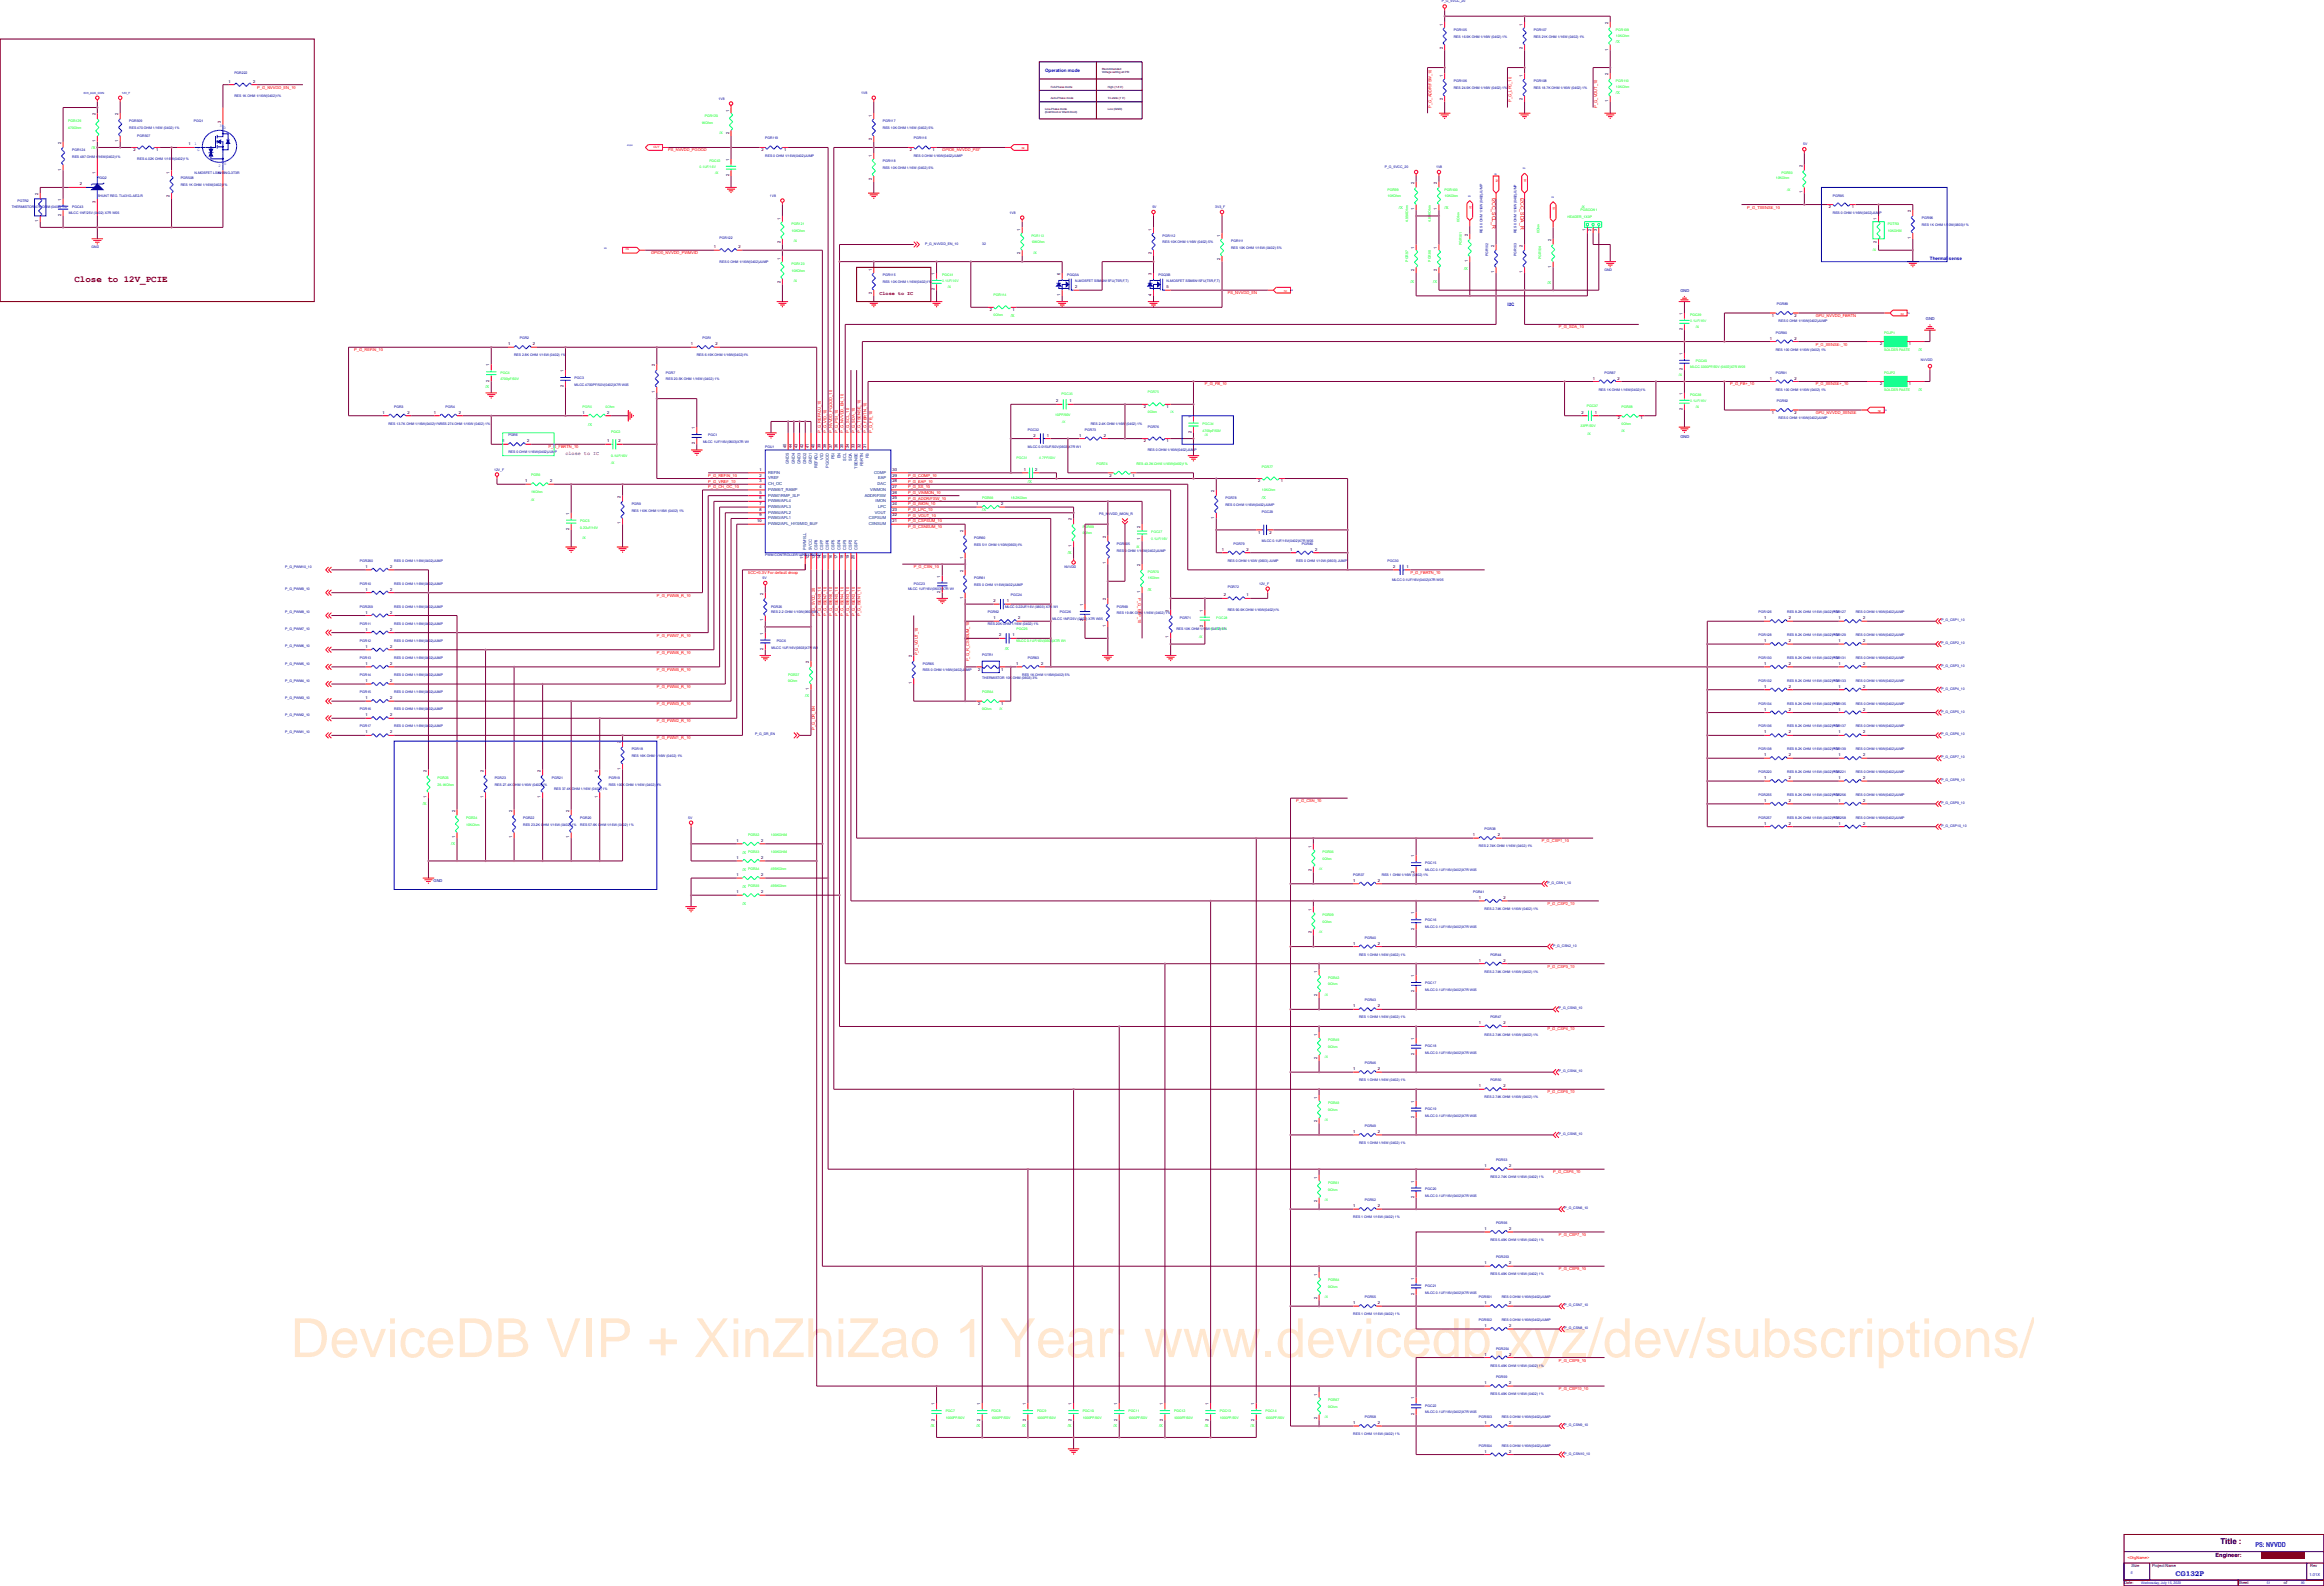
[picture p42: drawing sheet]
<svg xmlns="http://www.w3.org/2000/svg" width="271mm" height="185mm" viewBox="0 0 271 185" stroke-linecap="round" stroke-linejoin="round" font-family="sans-serif">
<defs><g id="words">
<text font-size="6.3" fill="#ff8000" x="33.9" y="158.5">DeviceDB VIP + XinZhiZao 1 Year: www.devicedb.xyz/dev/subscriptions/</text>
<text font-size="1.1" fill="#800000" x="8.7" y="33">Close to 12V_PCIE</text>
<text font-size=".9" x="259.3" y="180.3">Title :</text>
<g font-size=".8" fill="#00f">
<text x="254" y="184">CG132P</text>
<text x="263.3" y="180.7">PS: NVVDD</text>
</g>
<text font-size=".7" x="258.7" y="181.8">Engineer:</text>
<g font-size=".6" fill="#f00">
<text x="174.2" y="23.1" transform="rotate(90 174.2 23.1)">I2CC_SCL_R</text>
<text x="177.5" y="23.1" transform="rotate(90 177.5 23.1)">I2CC_SDA_R</text>
</g>
<text font-size=".6" fill="#800000" x="102.7" y="34.5">Close to IC</text>
<text font-size=".6" x="66" y="53.1">close to IC</text>
<g font-size=".5">
<text x="168.4" y="5.7" transform="rotate(-90 168.4 5.7)">2</text>
<text x="168.4" y="3" transform="rotate(-90 168.4 3)">1</text>
<text x="177.8" y="5.7" transform="rotate(-90 177.8 5.7)">2</text>
<text x="177.8" y="3" transform="rotate(-90 177.8 3)">1</text>
<text x="187.8" y="5.9" transform="rotate(-90 187.8 5.9)">1</text>
<text x="187.8" y="2.8" transform="rotate(-90 187.8 2.8)">2</text>
<text x="26.7" y="9.7">1</text>
<text x="29.6" y="9.7">2</text>
<text x="168.4" y="11.7" transform="rotate(-90 168.4 11.7)">2</text>
<text x="168.4" y="9" transform="rotate(-90 168.4 9)">1</text>
<text x="177.8" y="11.7" transform="rotate(-90 177.8 11.7)">2</text>
<text x="177.8" y="9" transform="rotate(-90 177.8 9)">1</text>
<text x="187.8" y="11.9" transform="rotate(-90 187.8 11.9)">1</text>
<text x="187.8" y="8.8" transform="rotate(-90 187.8 8.8)">2</text>
<text x="7.1" y="16.8" transform="rotate(-90 7.1 16.8)">2</text>
<text x="11.1" y="16.6" transform="rotate(-90 11.1 16.6)">1</text>
<text x="11.1" y="13.5" transform="rotate(-90 11.1 13.5)">2</text>
<text x="13.8" y="16.6" transform="rotate(-90 13.8 16.6)">1</text>
<text x="13.8" y="13.5" transform="rotate(-90 13.8 13.5)">2</text>
<text x="15.6" y="17.7">2</text>
<text x="18.2" y="17.7">1</text>
<text x="22" y="17">1</text>
<text x="25.8" y="14.4" transform="rotate(-90 25.8 14.4)">3</text>
<text x="85.1" y="15.7" transform="rotate(-90 85.1 15.7)">2</text>
<text x="85.1" y="13" transform="rotate(-90 85.1 13)">1</text>
<text x="88.9" y="17.7">2</text>
<text x="91.6" y="17.7">1</text>
<text x="101.8" y="16.3" transform="rotate(-90 101.8 16.3)">2</text>
<text x="101.8" y="13.7" transform="rotate(-90 101.8 13.7)">1</text>
<text x="106.2" y="17.7">2</text>
<text x="108.9" y="17.7">1</text>
<text x="4.5" y="22.8" transform="rotate(-90 4.5 22.8)">2</text>
<text x="7.1" y="23.5" transform="rotate(-90 7.1 23.5)">1</text>
<text x="7.1" y="19.9" transform="rotate(-90 7.1 19.9)">1</text>
<text x="9.3" y="21.7">2</text>
<text x="11.1" y="23.7" transform="rotate(-90 11.1 23.7)">3</text>
<text x="11.1" y="20.4" transform="rotate(-90 11.1 20.4)">1</text>
<text x="19.8" y="23" transform="rotate(-90 19.8 23)">2</text>
<text x="19.8" y="20.4" transform="rotate(-90 19.8 20.4)">1</text>
<text x="25.8" y="20.3" transform="rotate(-90 25.8 20.3)">2</text>
<text x="85.1" y="20.6" transform="rotate(-90 85.1 20.6)">2</text>
<text x="85.1" y="18.8" transform="rotate(-90 85.1 18.8)">1</text>
<text x="101.8" y="21" transform="rotate(-90 101.8 21)">2</text>
<text x="101.8" y="18.4" transform="rotate(-90 101.8 18.4)">1</text>
<text x="165.1" y="21.5" transform="rotate(-90 165.1 21.5)">2</text>
<text x="167.8" y="21.5" transform="rotate(-90 167.8 21.5)">2</text>
<text x="210.4" y="22.6" transform="rotate(-90 210.4 22.6)">1</text>
<text x="210.4" y="19.5" transform="rotate(-90 210.4 19.5)">2</text>
<text x="4.5" y="25.9" transform="rotate(-90 4.5 25.9)">1</text>
<text x="7.1" y="25.2" transform="rotate(-90 7.1 25.2)">2</text>
<text x="83.3" y="29">1</text>
<text x="86.2" y="29">2</text>
<text x="91.1" y="28.3" transform="rotate(-90 91.1 28.3)">2</text>
<text x="91.1" y="25.7" transform="rotate(-90 91.1 25.7)">1</text>
<text x="119.1" y="29.7" transform="rotate(-90 119.1 29.7)">2</text>
<text x="119.1" y="27" transform="rotate(-90 119.1 27)">1</text>
<text x="134.4" y="29.7" transform="rotate(-90 134.4 29.7)">2</text>
<text x="134.4" y="27" transform="rotate(-90 134.4 27)">1</text>
<text x="142.4" y="27.7" transform="rotate(-90 142.4 27.7)">1</text>
<text x="165.1" y="29" transform="rotate(-90 165.1 29)">1</text>
<text x="165.1" y="24.6" transform="rotate(-90 165.1 24.6)">1</text>
<text x="167.8" y="29" transform="rotate(-90 167.8 29)">1</text>
<text x="167.8" y="24.6" transform="rotate(-90 167.8 24.6)">1</text>
<text x="171.4" y="27.5" transform="rotate(-90 171.4 27.5)">2</text>
<text x="174.4" y="28.8" transform="rotate(-90 174.4 28.8)">2</text>
<text x="177.8" y="28.8" transform="rotate(-90 177.8 28.8)">2</text>
<text x="181.1" y="28.1" transform="rotate(-90 181.1 28.1)">2</text>
<text x="185.1" y="27" transform="rotate(-90 185.1 27)">1</text>
<text x="185.8" y="27" transform="rotate(-90 185.8 27)">2</text>
<text x="186.4" y="27" transform="rotate(-90 186.4 27)">3</text>
<text x="213.5" y="24.3">2</text>
<text x="216.2" y="24.3">1</text>
<text x="219.1" y="28.3" transform="rotate(-90 219.1 28.3)">2</text>
<text x="219.1" y="25.7" transform="rotate(-90 219.1 25.7)">1</text>
<text x="223.1" y="27.9" transform="rotate(-90 223.1 27.9)">1</text>
<text x="223.1" y="24.8" transform="rotate(-90 223.1 24.8)">2</text>
<text x="91.1" y="33" transform="rotate(-90 91.1 33)">2</text>
<text x="91.1" y="30.4" transform="rotate(-90 91.1 30.4)">1</text>
<text x="101.8" y="34.3" transform="rotate(-90 101.8 34.3)">2</text>
<text x="101.8" y="31.7" transform="rotate(-90 101.8 31.7)">1</text>
<text x="109.1" y="33.9" transform="rotate(-90 109.1 33.9)">2</text>
<text x="109.1" y="32.1" transform="rotate(-90 109.1 32.1)">1</text>
<text x="123.8" y="34.6" transform="rotate(-90 123.8 34.6)">1</text>
<text x="123.8" y="32.1" transform="rotate(-90 123.8 32.1)">6</text>
<text x="125.5" y="33.7">2</text>
<text x="134.4" y="34.6" transform="rotate(-90 134.4 34.6)">4</text>
<text x="134.4" y="32.1" transform="rotate(-90 134.4 32.1)">3</text>
<text x="136.2" y="33.7">5</text>
<text x="142.4" y="30.3" transform="rotate(-90 142.4 30.3)">2</text>
<text x="165.1" y="31.7" transform="rotate(-90 165.1 31.7)">2</text>
<text x="167.8" y="31.7" transform="rotate(-90 167.8 31.7)">2</text>
<text x="171.4" y="30.6" transform="rotate(-90 171.4 30.6)">1</text>
<text x="174.4" y="31.9" transform="rotate(-90 174.4 31.9)">1</text>
<text x="177.8" y="31.9" transform="rotate(-90 177.8 31.9)">1</text>
<text x="181.1" y="31.2" transform="rotate(-90 181.1 31.2)">1</text>
<text x="59.3" y="40.3">1</text>
<text x="62.2" y="40.3">2</text>
<text x="80.7" y="40.3">1</text>
<text x="83.6" y="40.3">2</text>
<text x="115.6" y="36.3">2</text>
<text x="118.2" y="36.3">1</text>
<text x="196.4" y="41.5" transform="rotate(-90 196.4 41.5)">1</text>
<text x="196.4" y="38.6" transform="rotate(-90 196.4 38.6)">2</text>
<text x="196.4" y="36.8" transform="rotate(-90 196.4 36.8)">1</text>
<text x="206.6" y="39.7">1</text>
<text x="206.9" y="37">1</text>
<text x="209.5" y="37">2</text>
<text x="209.5" y="39.7">2</text>
<text x="219.5" y="40.3">2</text>
<text x="222.9" y="40.3">1</text>
<text x="57.1" y="44.6" transform="rotate(-90 57.1 44.6)">2</text>
<text x="57.1" y="42.8" transform="rotate(-90 57.1 42.8)">1</text>
<text x="65.8" y="45.2" transform="rotate(-90 65.8 45.2)">2</text>
<text x="65.8" y="43.5" transform="rotate(-90 65.8 43.5)">1</text>
<text x="76.5" y="45.9" transform="rotate(-90 76.5 45.9)">1</text>
<text x="76.5" y="42.8" transform="rotate(-90 76.5 42.8)">2</text>
<text x="123.3" y="47">2</text>
<text x="124.9" y="47">1</text>
<text x="133.6" y="47.6">2</text>
<text x="136.2" y="47.6">1</text>
<text x="186" y="44.3">1</text>
<text x="188.9" y="44.3">2</text>
<text x="196.4" y="47.9" transform="rotate(-90 196.4 47.9)">2</text>
<text x="196.4" y="46.1" transform="rotate(-90 196.4 46.1)">1</text>
<text x="196.4" y="43.2" transform="rotate(-90 196.4 43.2)">2</text>
<text x="206.6" y="44.3">1</text>
<text x="209.5" y="44.3">2</text>
<text x="219.5" y="45">2</text>
<text x="222.9" y="45">1</text>
<text x="44.7" y="48.3">1</text>
<text x="47.6" y="48.3">2</text>
<text x="50.7" y="48.3">1</text>
<text x="53.6" y="48.3">2</text>
<text x="58.7" y="51.6">1</text>
<text x="61.6" y="51.6">2</text>
<text x="68" y="48.3">1</text>
<text x="70.9" y="48.3">2</text>
<text x="70.9" y="51.6">1</text>
<text x="72.2" y="51.6">2</text>
<text x="81.1" y="51.9" transform="rotate(-90 81.1 51.9)">2</text>
<text x="81.1" y="50.1" transform="rotate(-90 81.1 50.1)">1</text>
<text x="91.8" y="52.3" transform="rotate(-90 91.8 52.3)">45</text>
<text x="92.4" y="52.3" transform="rotate(-90 92.4 52.3)">44</text>
<text x="93.1" y="52.3" transform="rotate(-90 93.1 52.3)">43</text>
<text x="93.8" y="52.3" transform="rotate(-90 93.8 52.3)">42</text>
<text x="94.4" y="52.3" transform="rotate(-90 94.4 52.3)">41</text>
<text x="95.1" y="52.3" transform="rotate(-90 95.1 52.3)">40</text>
<text x="95.8" y="52.3" transform="rotate(-90 95.8 52.3)">39</text>
<text x="96.4" y="52.3" transform="rotate(-90 96.4 52.3)">38</text>
<text x="97.1" y="52.3" transform="rotate(-90 97.1 52.3)">37</text>
<text x="97.8" y="52.3" transform="rotate(-90 97.8 52.3)">36</text>
<text x="98.4" y="52.3" transform="rotate(-90 98.4 52.3)">35</text>
<text x="99.1" y="52.3" transform="rotate(-90 99.1 52.3)">34</text>
<text x="99.8" y="52.3" transform="rotate(-90 99.8 52.3)">33</text>
<text x="100.4" y="52.3" transform="rotate(-90 100.4 52.3)">32</text>
<text x="101.1" y="52.3" transform="rotate(-90 101.1 52.3)">31</text>
<text x="120.7" y="51">2</text>
<text x="122.2" y="51">1</text>
<text x="126" y="51">1</text>
<text x="128.9" y="51">2</text>
<text x="133.6" y="51.6">2</text>
<text x="136.2" y="51.6">1</text>
<text x="139.1" y="50.6" transform="rotate(-90 139.1 50.6)">2</text>
<text x="139.1" y="48.8" transform="rotate(-90 139.1 48.8)">1</text>
<text x="184.6" y="48.3">2</text>
<text x="186.2" y="48.3">1</text>
<text x="188.9" y="49">2</text>
<text x="191.5" y="49">1</text>
<text x="206.9" y="48.3">1</text>
<text x="209.5" y="48.3">2</text>
<text x="61.3" y="56.3">1</text>
<text x="64.2" y="56.3">2</text>
<text x="72.5" y="58.1" transform="rotate(-90 72.5 58.1)">2</text>
<text x="88.7" y="55">1</text>
<text x="88.7" y="55.6">2</text>
<text x="88.7" y="56.3">3</text>
<text x="88.7" y="57">4</text>
<text x="88.7" y="57.6">5</text>
<text x="88.7" y="58.3">6</text>
<text x="88.7" y="59">7</text>
<text x="88.7" y="59.6">8</text>
<text x="104.2" y="59.6">23</text>
<text x="104.2" y="59">24</text>
<text x="104.2" y="58.3">25</text>
<text x="104.2" y="57.6">26</text>
<text x="104.2" y="57">27</text>
<text x="104.2" y="56.3">28</text>
<text x="104.2" y="55.6">29</text>
<text x="104.2" y="55">30</text>
<text x="114" y="59">1</text>
<text x="116.9" y="59">2</text>
<text x="119.6" y="55">1</text>
<text x="120.9" y="55">2</text>
<text x="129.6" y="55.6">2</text>
<text x="132.2" y="55.6">1</text>
<text x="141.8" y="57.4" transform="rotate(-90 141.8 57.4)">2</text>
<text x="146.9" y="56.3">2</text>
<text x="149.5" y="56.3">1</text>
<text x="66.5" y="61.9" transform="rotate(-90 66.5 61.9)">2</text>
<text x="66.5" y="60.1" transform="rotate(-90 66.5 60.1)">1</text>
<text x="72.5" y="61.2" transform="rotate(-90 72.5 61.2)">1</text>
<text x="88.4" y="61">10</text>
<text x="88.7" y="60.3">9</text>
<text x="93.8" y="65.2" transform="rotate(-90 93.8 65.2)">11</text>
<text x="94.5" y="65.3" transform="rotate(-90 94.5 65.3)">12</text>
<text x="95.1" y="65.3" transform="rotate(-90 95.1 65.3)">13</text>
<text x="95.8" y="65.3" transform="rotate(-90 95.8 65.3)">14</text>
<text x="96.4" y="65.3" transform="rotate(-90 96.4 65.3)">15</text>
<text x="97.1" y="65.3" transform="rotate(-90 97.1 65.3)">16</text>
<text x="97.8" y="65.3" transform="rotate(-90 97.8 65.3)">17</text>
<text x="98.4" y="65.3" transform="rotate(-90 98.4 65.3)">18</text>
<text x="99.1" y="65.3" transform="rotate(-90 99.1 65.3)">19</text>
<text x="99.8" y="65.3" transform="rotate(-90 99.8 65.3)">20</text>
<text x="104.2" y="61">21</text>
<text x="104.2" y="60.3">22</text>
<text x="112.4" y="65.2" transform="rotate(-90 112.4 65.2)">1</text>
<text x="112.4" y="62.1" transform="rotate(-90 112.4 62.1)">2</text>
<text x="125.1" y="63.9" transform="rotate(-90 125.1 63.9)">1</text>
<text x="125.1" y="60.8" transform="rotate(-90 125.1 60.8)">2</text>
<text x="129.1" y="65.9" transform="rotate(-90 129.1 65.9)">1</text>
<text x="129.1" y="62.8" transform="rotate(-90 129.1 62.8)">2</text>
<text x="133.1" y="63" transform="rotate(-90 133.1 63)">1</text>
<text x="133.1" y="61.7" transform="rotate(-90 133.1 61.7)">2</text>
<text x="141.8" y="60.6" transform="rotate(-90 141.8 60.6)">1</text>
<text x="142.6" y="64.3">1</text>
<text x="145.5" y="64.3">2</text>
<text x="146.9" y="62.3">1</text>
<text x="148.2" y="62.3">2</text>
<text x="150.6" y="64.3">1</text>
<text x="153.5" y="64.3">2</text>
<text x="42.7" y="66.3">1</text>
<text x="42.7" y="71.6">1</text>
<text x="42.7" y="69">1</text>
<text x="45.6" y="66.3">2</text>
<text x="45.6" y="71.6">2</text>
<text x="45.6" y="69">2</text>
<text x="89.1" y="69.4" transform="rotate(-90 89.1 69.4)">2</text>
<text x="109.8" y="69.2" transform="rotate(-90 109.8 69.2)">2</text>
<text x="109.8" y="67.4" transform="rotate(-90 109.8 67.4)">1</text>
<text x="112.4" y="69.9" transform="rotate(-90 112.4 69.9)">1</text>
<text x="112.4" y="66.8" transform="rotate(-90 112.4 66.8)">2</text>
<text x="116" y="70.3">2</text>
<text x="117.5" y="70.3">1</text>
<text x="126.4" y="70.8" transform="rotate(-90 126.4 70.8)">1</text>
<text x="129.1" y="70.1" transform="rotate(-90 129.1 70.1)">2</text>
<text x="133.1" y="69.2" transform="rotate(-90 133.1 69.2)">1</text>
<text x="133.1" y="66.1" transform="rotate(-90 133.1 66.1)">2</text>
<text x="136.4" y="71.5" transform="rotate(-90 136.4 71.5)">2</text>
<text x="140.4" y="71.5" transform="rotate(-90 140.4 71.5)">1</text>
<text x="142.9" y="69.6">2</text>
<text x="145.5" y="69.6">1</text>
<text x="162.6" y="66.3">2</text>
<text x="164.2" y="66.3">1</text>
<text x="42.7" y="77.6">1</text>
<text x="42.7" y="75.6">1</text>
<text x="42.7" y="73.6">1</text>
<text x="45.6" y="77.6">2</text>
<text x="45.6" y="75.6">2</text>
<text x="45.6" y="73.6">2</text>
<text x="89.1" y="75.9" transform="rotate(-90 89.1 75.9)">2</text>
<text x="89.1" y="74.1" transform="rotate(-90 89.1 74.1)">1</text>
<text x="89.1" y="72.6" transform="rotate(-90 89.1 72.6)">1</text>
<text x="94.5" y="77.4" transform="rotate(-90 94.5 77.4)">2</text>
<text x="106.4" y="76.8" transform="rotate(-90 106.4 76.8)">2</text>
<text x="116" y="72.3">1</text>
<text x="116.7" y="74.3">2</text>
<text x="118.2" y="74.3">1</text>
<text x="118.7" y="77.6">1</text>
<text x="118.9" y="72.3">2</text>
<text x="121.5" y="77.6">2</text>
<text x="126.4" y="72.5" transform="rotate(-90 126.4 72.5)">2</text>
<text x="129.1" y="73.2" transform="rotate(-90 129.1 73.2)">1</text>
<text x="136.4" y="74.5" transform="rotate(-90 136.4 74.5)">1</text>
<text x="140.4" y="73.2" transform="rotate(-90 140.4 73.2)">2</text>
<text x="206" y="72.3">1</text>
<text x="206" y="75">1</text>
<text x="206" y="77.6">1</text>
<text x="208.9" y="72.3">2</text>
<text x="208.9" y="75">2</text>
<text x="208.9" y="77.6">2</text>
<text x="214.6" y="72.3">1</text>
<text x="214.6" y="75">1</text>
<text x="214.6" y="77.6">1</text>
<text x="217.5" y="72.3">2</text>
<text x="217.5" y="75">2</text>
<text x="217.5" y="77.6">2</text>
<text x="42.7" y="79.6">1</text>
<text x="42.7" y="83.6">1</text>
<text x="42.7" y="81.6">1</text>
<text x="45.6" y="79.6">2</text>
<text x="45.6" y="83.6">2</text>
<text x="45.6" y="81.6">2</text>
<text x="94.5" y="80.6" transform="rotate(-90 94.5 80.6)">1</text>
<text x="106.4" y="79.9" transform="rotate(-90 106.4 79.9)">1</text>
<text x="114.2" y="78.3">2</text>
<text x="114.2" y="82.3">2</text>
<text x="116.9" y="78.3">1</text>
<text x="116.9" y="82.3">1</text>
<text x="206" y="83">1</text>
<text x="206" y="80.3">1</text>
<text x="208.9" y="83">2</text>
<text x="208.9" y="80.3">2</text>
<text x="214.6" y="83">1</text>
<text x="214.6" y="80.3">1</text>
<text x="217.5" y="83">2</text>
<text x="217.5" y="80.3">2</text>
<text x="42.7" y="85.6">1</text>
<text x="45.6" y="85.6">2</text>
<text x="72.5" y="89.9" transform="rotate(-90 72.5 89.9)">1</text>
<text x="72.5" y="86.8" transform="rotate(-90 72.5 86.8)">2</text>
<text x="206" y="88.3">1</text>
<text x="206" y="85.6">1</text>
<text x="208.9" y="88.3">2</text>
<text x="208.9" y="85.6">2</text>
<text x="214.6" y="88.3">1</text>
<text x="214.6" y="85.6">1</text>
<text x="217.5" y="88.3">2</text>
<text x="217.5" y="85.6">2</text>
<text x="49.8" y="93.2" transform="rotate(-90 49.8 93.2)">1</text>
<text x="49.8" y="90.1" transform="rotate(-90 49.8 90.1)">2</text>
<text x="53.1" y="94.8" transform="rotate(-90 53.1 94.8)">2</text>
<text x="56.5" y="93.2" transform="rotate(-90 56.5 93.2)">1</text>
<text x="56.5" y="90.1" transform="rotate(-90 56.5 90.1)">2</text>
<text x="59.8" y="94.8" transform="rotate(-90 59.8 94.8)">2</text>
<text x="63.1" y="93.2" transform="rotate(-90 63.1 93.2)">1</text>
<text x="63.1" y="90.1" transform="rotate(-90 63.1 90.1)">2</text>
<text x="66.5" y="94.8" transform="rotate(-90 66.5 94.8)">2</text>
<text x="69.8" y="93.2" transform="rotate(-90 69.8 93.2)">1</text>
<text x="69.8" y="90.1" transform="rotate(-90 69.8 90.1)">2</text>
<text x="206" y="93.6">1</text>
<text x="206" y="91">1</text>
<text x="208.9" y="93.6">2</text>
<text x="208.9" y="91">2</text>
<text x="214.6" y="93.6">1</text>
<text x="214.6" y="91">1</text>
<text x="217.5" y="93.6">2</text>
<text x="217.5" y="91">2</text>
<text x="53.1" y="97.9" transform="rotate(-90 53.1 97.9)">1</text>
<text x="59.8" y="97.9" transform="rotate(-90 59.8 97.9)">1</text>
<text x="66.5" y="97.9" transform="rotate(-90 66.5 97.9)">1</text>
<text x="86" y="98.3">1</text>
<text x="86" y="100.3">1</text>
<text x="88.9" y="98.3">2</text>
<text x="88.9" y="100.3">2</text>
<text x="153.1" y="101.7" transform="rotate(-90 153.1 101.7)">2</text>
<text x="153.1" y="99" transform="rotate(-90 153.1 99)">1</text>
<text x="165.1" y="101.9" transform="rotate(-90 165.1 101.9)">2</text>
<text x="165.1" y="100.1" transform="rotate(-90 165.1 100.1)">1</text>
<text x="172" y="97.6">1</text>
<text x="174.9" y="97.6">2</text>
<text x="206" y="96.3">1</text>
<text x="208.9" y="96.3">2</text>
<text x="214.6" y="96.3">1</text>
<text x="217.5" y="96.3">2</text>
<text x="86" y="102.3">1</text>
<text x="86" y="104.3">1</text>
<text x="88.9" y="102.3">2</text>
<text x="88.9" y="104.3">2</text>
<text x="153.1" y="106.3" transform="rotate(-90 153.1 106.3)">1</text>
<text x="158" y="103">1</text>
<text x="160.9" y="103">2</text>
<text x="165.1" y="106.8" transform="rotate(-90 165.1 106.8)">1</text>
<text x="172.6" y="105">1</text>
<text x="175.5" y="105">2</text>
<text x="153.1" y="109" transform="rotate(-90 153.1 109)">2</text>
<text x="153.8" y="113.7" transform="rotate(-90 153.8 113.7)">1</text>
<text x="158" y="110.3">1</text>
<text x="160.9" y="110.3">2</text>
<text x="165.1" y="108.6" transform="rotate(-90 165.1 108.6)">2</text>
<text x="172.6" y="112.3">1</text>
<text x="175.5" y="112.3">2</text>
<text x="153.8" y="116.3" transform="rotate(-90 153.8 116.3)">2</text>
<text x="158" y="117.6">1</text>
<text x="160.9" y="117.6">2</text>
<text x="165.1" y="115.9" transform="rotate(-90 165.1 115.9)">2</text>
<text x="165.1" y="114.1" transform="rotate(-90 165.1 114.1)">1</text>
<text x="172.6" y="119.6">1</text>
<text x="175.5" y="119.6">2</text>
<text x="153.8" y="123.7" transform="rotate(-90 153.8 123.7)">2</text>
<text x="153.8" y="121" transform="rotate(-90 153.8 121)">1</text>
<text x="158" y="125">1</text>
<text x="160.9" y="125">2</text>
<text x="165.1" y="123.2" transform="rotate(-90 165.1 123.2)">2</text>
<text x="165.1" y="121.4" transform="rotate(-90 165.1 121.4)">1</text>
<text x="153.8" y="131" transform="rotate(-90 153.8 131)">2</text>
<text x="153.8" y="128.3" transform="rotate(-90 153.8 128.3)">1</text>
<text x="165.1" y="130.6" transform="rotate(-90 165.1 130.6)">2</text>
<text x="165.1" y="128.8" transform="rotate(-90 165.1 128.8)">1</text>
<text x="172.6" y="127">1</text>
<text x="175.5" y="127">2</text>
<text x="153.8" y="137.7" transform="rotate(-90 153.8 137.7)">1</text>
<text x="158" y="132.3">1</text>
<text x="160.9" y="132.3">2</text>
<text x="173.3" y="136.3">1</text>
<text x="176.2" y="136.3">2</text>
<text x="153.8" y="140.3" transform="rotate(-90 153.8 140.3)">2</text>
<text x="158" y="141">1</text>
<text x="160.9" y="141">2</text>
<text x="165.1" y="139.9" transform="rotate(-90 165.1 139.9)">2</text>
<text x="165.1" y="138.1" transform="rotate(-90 165.1 138.1)">1</text>
<text x="173.3" y="143.6">1</text>
<text x="176.2" y="143.6">2</text>
<text x="153.8" y="149" transform="rotate(-90 153.8 149)">1</text>
<text x="165.1" y="149.4" transform="rotate(-90 165.1 149.4)">1</text>
<text x="173.3" y="147.6">1</text>
<text x="176.2" y="147.6">2</text>
<text x="153.8" y="151.7" transform="rotate(-90 153.8 151.7)">2</text>
<text x="158" y="152.3">1</text>
<text x="160.9" y="152.3">2</text>
<text x="165.1" y="151.2" transform="rotate(-90 165.1 151.2)">2</text>
<text x="173.3" y="155">1</text>
<text x="173.3" y="152.3">1</text>
<text x="176.2" y="155">2</text>
<text x="176.2" y="152.3">2</text>
<text x="173.3" y="158.3">1</text>
<text x="173.3" y="161.6">1</text>
<text x="176.2" y="158.3">2</text>
<text x="176.2" y="161.6">2</text>
<text x="109.1" y="165.9" transform="rotate(-90 109.1 165.9)">2</text>
<text x="109.1" y="164.1" transform="rotate(-90 109.1 164.1)">1</text>
<text x="114.4" y="165.9" transform="rotate(-90 114.4 165.9)">2</text>
<text x="114.4" y="164.1" transform="rotate(-90 114.4 164.1)">1</text>
<text x="119.8" y="165.9" transform="rotate(-90 119.8 165.9)">2</text>
<text x="119.8" y="164.1" transform="rotate(-90 119.8 164.1)">1</text>
<text x="125.1" y="165.9" transform="rotate(-90 125.1 165.9)">2</text>
<text x="125.1" y="164.1" transform="rotate(-90 125.1 164.1)">1</text>
<text x="130.4" y="165.9" transform="rotate(-90 130.4 165.9)">2</text>
<text x="130.4" y="164.1" transform="rotate(-90 130.4 164.1)">1</text>
<text x="135.8" y="165.9" transform="rotate(-90 135.8 165.9)">2</text>
<text x="135.8" y="164.1" transform="rotate(-90 135.8 164.1)">1</text>
<text x="141.1" y="165.9" transform="rotate(-90 141.1 165.9)">2</text>
<text x="141.1" y="164.1" transform="rotate(-90 141.1 164.1)">1</text>
<text x="146.4" y="165.9" transform="rotate(-90 146.4 165.9)">2</text>
<text x="146.4" y="164.1" transform="rotate(-90 146.4 164.1)">1</text>
<text x="153.8" y="165.7" transform="rotate(-90 153.8 165.7)">2</text>
<text x="153.8" y="163" transform="rotate(-90 153.8 163)">1</text>
<text x="158" y="166.3">1</text>
<text x="160.9" y="166.3">2</text>
<text x="165.1" y="165.2" transform="rotate(-90 165.1 165.2)">2</text>
<text x="165.1" y="163.4" transform="rotate(-90 165.1 163.4)">1</text>
<text x="173.3" y="166.3">1</text>
<text x="176.2" y="166.3">2</text>
<text x="173.3" y="169.6">1</text>
<text x="176.2" y="169.6">2</text>
<text x="248" y="185">Date:</text>
<text x="248.9" y="183">Size</text>
<text x="251.3" y="183">Project Name</text>
<text x="261.3" y="185">Sheet</text>
<text x="266.7" y="185">of</text>
<text x="269.7" y="183">Rev</text>
</g>
<g font-size=".5" fill="#0f0">
<text x="188.7" y="5">/X</text>
<text x="188.7" y="11">/X</text>
<text x="10.7" y="17.4">/X</text>
<text x="163.3" y="24.4">/X</text>
<text x="168.7" y="24.4">/X</text>
<text x="164.7" y="33.1">/X</text>
<text x="167.3" y="33.1">/X</text>
<text x="170.9" y="31.5">/X</text>
<text x="180.7" y="33.2">/X</text>
<text x="118" y="37">/X</text>
<text x="224" y="41">/X</text>
<text x="56.7" y="45.4">/X</text>
<text x="224" y="45.7">/X</text>
<text x="68.7" y="49.7">/X</text>
<text x="114.7" y="59.7">/X</text>
<text x="120" y="56.4">/X</text>
<text x="147.3" y="58.3">/X</text>
<text x="124.7" y="64.7">/X</text>
<text x="134" y="69">/X</text>
<text x="117.3" y="75.9">/X</text>
<text x="94" y="81.3">/X</text>
<text x="49.4" y="94">/X</text>
<text x="52.7" y="98.7">/X</text>
<text x="86.7" y="99.7">/X</text>
<text x="86.7" y="101.7">/X</text>
<text x="86.7" y="103.7">/X</text>
<text x="86.7" y="105.7">/X</text>
<text x="108.7" y="166.7">/X</text>
<text x="114" y="166.7">/X</text>
<text x="119.3" y="166.7">/X</text>
<text x="124.7" y="166.7">/X</text>
<text x="130" y="166.7">/X</text>
<text x="135.3" y="166.7">/X</text>
<text x="140.7" y="166.7">/X</text>
<text x="146" y="166.7">/X</text>
</g>
<g font-size=".5" fill="#f00">
<text x="30" y="10.4">P_G_NVVDD_EN_10</text>
<text x="176.5" y="11.9" transform="rotate(-90 176.5 11.9)">P_G_LPC_10</text>
<text x="78" y="17.7">PS_NVVDD_PGOOD</text>
<text x="110" y="17.7">GPIO6_NVVDD_PSI*</text>
<text x="167.1" y="12.6" transform="rotate(-90 167.1 12.6)">P_G_ADDR/FSW_10</text>
<text x="186.5" y="12.6" transform="rotate(-90 186.5 12.6)">P_G_VOUT_10</text>
<text x="76" y="29.7">GPIO0_NVVDD_PWMVID</text>
<text x="204" y="24.4">P_G_TSENSE_10</text>
<text x="143.3" y="34.4">PS_NVVDD_EN</text>
<text x="41.4" y="41">P_G_REFIN_10</text>
<text x="182" y="38.4">P_G_SDA_10</text>
<text x="212" y="37">GPU_NVVDD_FBRTN</text>
<text x="212" y="40.4">P_G_SENSE-_10</text>
<text x="140.7" y="45">P_G_FB_10</text>
<text x="202" y="45">P_G_FB+_10</text>
<text x="212" y="45">P_G_SENSE+_10</text>
<text x="64" y="52.3">P_G_FBRTN_10</text>
<text x="95.8" y="50.5" transform="rotate(-90 95.8 50.5)">P_G_REFADJ_10</text>
<text x="96.5" y="50.5" transform="rotate(-90 96.5 50.5)">P_G_VID_10</text>
<text x="97.1" y="50.5" transform="rotate(-90 97.1 50.5)">P_NVVDD_PGOOD_10</text>
<text x="97.8" y="50.5" transform="rotate(-90 97.8 50.5)">P_G_PSI_10</text>
<text x="98.5" y="50.5" transform="rotate(-90 98.5 50.5)">P_G_NVVDD_EN_10</text>
<text x="99.1" y="50.5" transform="rotate(-90 99.1 50.5)">P_G_SCL_10</text>
<text x="99.8" y="50.5" transform="rotate(-90 99.8 50.5)">P_G_SDA_10</text>
<text x="100.5" y="50.5" transform="rotate(-90 100.5 50.5)">P_G_TSENSE_10</text>
<text x="101.1" y="50.5" transform="rotate(-90 101.1 50.5)">P_G_FBRTN_10</text>
<text x="101.8" y="50.5" transform="rotate(-90 101.8 50.5)">P_G_FB_10</text>
<text x="212" y="48.3">GPU_NVVDD_SENSE</text>
<text x="82.7" y="55.7">P_G_REFIN_10</text>
<text x="82.7" y="56.3">P_G_VREF_10</text>
<text x="82.7" y="57">P_G_CH_OC_10</text>
<text x="106" y="55.7">P_G_COMP_10</text>
<text x="106" y="56.3">P_G_EAP_10</text>
<text x="106" y="57">P_G_SS_10</text>
<text x="106" y="57.7">P_G_VINMON_10</text>
<text x="106" y="58.3">P_G_ADDR/FSW_10</text>
<text x="106" y="59">P_G_IMON_10</text>
<text x="106" y="59.7">P_G_LPC_10</text>
<text x="106" y="60.3">P_G_VOUT_10</text>
<text x="106" y="61">P_G_CSPSUM_10</text>
<text x="106" y="61.7">P_G_CSNSUM_10</text>
<text x="76.7" y="69.7">P_G_PWM8_R_10</text>
<text x="87.4" y="67">5CC+0.3V For default droop</text>
<text x="95.1" y="71.9" transform="rotate(-90 95.1 71.9)">P_G_5VCC_20</text>
<text x="95.8" y="71.9" transform="rotate(-90 95.8 71.9)">P_G_ISEN8_10</text>
<text x="96.5" y="71.9" transform="rotate(-90 96.5 71.9)">P_G_ISEN7_10</text>
<text x="97.1" y="71.9" transform="rotate(-90 97.1 71.9)">P_G_ISEN6_10</text>
<text x="97.8" y="71.9" transform="rotate(-90 97.8 71.9)">P_G_ISEN5_10</text>
<text x="98.5" y="71.9" transform="rotate(-90 98.5 71.9)">P_G_ISEN4_10</text>
<text x="99.1" y="71.9" transform="rotate(-90 99.1 71.9)">P_G_ISEN3_10</text>
<text x="99.8" y="71.9" transform="rotate(-90 99.8 71.9)">P_G_ISEN2_10</text>
<text x="100.5" y="71.9" transform="rotate(-90 100.5 71.9)">P_G_ISEN1_10</text>
<text x="106.7" y="66.3">P_G_CSN_10</text>
<text x="132.9" y="69.9" transform="rotate(90 132.9 69.9)">P_G_EAP_10</text>
<text x="164.7" y="67">P_G_FBRTN_10</text>
<text x="76.7" y="74.3">P_G_PWM7_R_10</text>
<text x="76.7" y="76.3">P_G_PWM6_R_10</text>
<text x="107.1" y="76.5" transform="rotate(-90 107.1 76.5)">P_G_VOUT_10</text>
<text x="113.1" y="77.2" transform="rotate(-90 113.1 77.2)">P_G_R_CSNSUM_10</text>
<text x="76.7" y="78.3">P_G_PWM5_R_10</text>
<text x="76.7" y="80.3">P_G_PWM4_R_10</text>
<text x="76.7" y="82.3">P_G_PWM3_R_10</text>
<text x="76.7" y="84.3">P_G_PWM2_R_10</text>
<text x="76.7" y="86.3">P_G_PWM1_R_10</text>
<text x="95.1" y="85.2" transform="rotate(-90 95.1 85.2)">P_G_DR_EN</text>
<text x="151.3" y="93.7">P_G_CSN_10</text>
<text x="180" y="98.3">P_G_CSP1_10</text>
<text x="180.7" y="105.7">P_G_CSP2_10</text>
<text x="180.7" y="113">P_G_CSP3_10</text>
<text x="180.7" y="120.3">P_G_CSP4_10</text>
<text x="180.7" y="127.7">P_G_CSP5_10</text>
<text x="181.3" y="137">P_G_CSP6_10</text>
<text x="182" y="144.3">P_G_CSP7_10</text>
<text x="182" y="148.3">P_G_CSP8_10</text>
<text x="182" y="159">P_G_CSP9_10</text>
<text x="182" y="162.3">P_G_CSP10_10</text>
<text x="248.4" y="182.1">&lt;OrgName&gt;</text>
</g>
<g font-size=".5" fill="#00f">
<text x="122" y="8.4">Operation mode</text>
<text x="22.7" y="16.9">1</text>
<text x="23" y="17.7">G</text>
<text x="25.6" y="14.9">3</text>
<text x="26.1" y="15.1">D</text>
<text x="25.5" y="19.5">2</text>
<text x="26.2" y="19.3">S</text>
<text x="176" y="35.8">I2C</text>
<text x="225.3" y="30.4">Thermal sense</text>
<text x="269.7" y="184">1.01X</text>
</g>
<g font-size=".5" fill="#0000a0">
<text x="196.2" y="34.1">GND</text>
<text x="224.9" y="37.4">GND</text>
<text x="196.2" y="51.1">GND</text>
<text x="50.6" y="103">GND</text>
</g>
<g font-size=".5" fill="#004080">
<text x="96.1" y="53.7" transform="rotate(-90 96.1 53.7)">VID</text>
<text x="97.4" y="53.6" transform="rotate(-90 97.4 53.6)">PSI</text>
<text x="98.1" y="53.5" transform="rotate(-90 98.1 53.5)">EN</text>
<text x="98.8" y="53.8" transform="rotate(-90 98.8 53.8)">SCL</text>
<text x="99.4" y="53.8" transform="rotate(-90 99.4 53.8)">SDA</text>
<text x="101.4" y="53.5" transform="rotate(-90 101.4 53.5)">FB</text>
<text x="89.7" y="55.3">REFIN</text>
<text x="89.7" y="56">VREF</text>
<text x="89.7" y="56.6">CH_OC</text>
<text x="89.7" y="57.3">PWM8/T_RAMP</text>
<text x="89.7" y="58">PWM7/RMP_SLP</text>
<text x="89.7" y="58.6">PWM6/APL4</text>
<text x="89.7" y="59.3">PWM5/APL3</text>
<text x="89.7" y="60">PWM4/APL2</text>
<text x="92.1" y="54.2" transform="rotate(-90 92.1 54.2)">GND5</text>
<text x="92.8" y="54.2" transform="rotate(-90 92.8 54.2)">GND4</text>
<text x="93.4" y="54.2" transform="rotate(-90 93.4 54.2)">GND3</text>
<text x="94.1" y="54.2" transform="rotate(-90 94.1 54.2)">GND2</text>
<text x="94.8" y="54.2" transform="rotate(-90 94.8 54.2)">GND1</text>
<text x="95.4" y="54.7" transform="rotate(-90 95.4 54.7)">REFADJ</text>
<text x="96.8" y="54.6" transform="rotate(-90 96.8 54.6)">PGOOD</text>
<text x="100.1" y="54.7" transform="rotate(-90 100.1 54.7)">TSENSE</text>
<text x="100.8" y="54.4" transform="rotate(-90 100.8 54.4)">FBRTN</text>
<text x="101" y="58">ADDR/FSW</text>
<text x="101.6" y="57.3">VINMON</text>
<text x="102" y="55.3">COMP</text>
<text x="102.2" y="60">VOUT</text>
<text x="102.2" y="58.6">IMON</text>
<text x="102.5" y="56.6">DAC</text>
<text x="102.5" y="56">EAP</text>
<text x="102.5" y="59.3">LPC</text>
<text x="89.7" y="60.6">PWM3/APL1</text>
<text x="89.7" y="61.3">PWM2/APL_HYS/MID_BUF</text>
<text x="94.1" y="64.2" transform="rotate(-90 94.1 64.2)">PWM1/LL</text>
<text x="94.8" y="64.2" transform="rotate(-90 94.8 64.2)">5VCC</text>
<text x="95.4" y="64.2" transform="rotate(-90 95.4 64.2)">CSP8</text>
<text x="96.1" y="64.2" transform="rotate(-90 96.1 64.2)">CSP7</text>
<text x="96.8" y="64.2" transform="rotate(-90 96.8 64.2)">CSP6</text>
<text x="97.4" y="64.2" transform="rotate(-90 97.4 64.2)">CSP5</text>
<text x="98.1" y="64.2" transform="rotate(-90 98.1 64.2)">CSP4</text>
<text x="98.8" y="64.2" transform="rotate(-90 98.8 64.2)">CSP3</text>
<text x="99.4" y="64.2" transform="rotate(-90 99.4 64.2)">CSP2</text>
<text x="100.1" y="64.2" transform="rotate(-90 100.1 64.2)">CSP1</text>
<text x="101.4" y="61.3">CSNSUM</text>
<text x="101.5" y="60.6">CSPSUM</text>
</g>
<g font-size=".4" fill="#0000a0">
<text x="168.3" y=".3">P_G_5VCC_20</text>
<text x="169.7" y="3.6">PGR105</text>
<text x="169.7" y="4.4">RES 16.9K OHM 1/16W (0402) 1%</text>
<text x="179.1" y="3.6">PGR107</text>
<text x="179.1" y="4.4">RES 21K OHM 1/16W (0402) 1%</text>
<text x="27.4" y="8.6">PGR222</text>
<text x="27.4" y="11.4">RES 1K OHM 1/16W(0402)1%</text>
<text x="83.9" y="11.6">1V8</text>
<text x="100.5" y="11">1V8</text>
<text x="169.7" y="9.6">PGR106</text>
<text x="169.7" y="10.4">RES 24.9K OHM 1/16W (0402) 1%</text>
<text x="179.1" y="9.6">PGR108</text>
<text x="179.1" y="10.4">RES 18.7K OHM 1/16W (0402) 1%</text>
<text x="8.4" y="17.6">PGR124</text>
<text x="15.1" y="14.3">PGR509</text>
<text x="15.1" y="15.1">RES 470 OHM 1/16W (0402) 1%</text>
<text x="16" y="16">PGR507</text>
<text x="22.6" y="14.3">PGQ1</text>
<text x="89.4" y="16.3">PGR119</text>
<text x="103.1" y="14.3">PGR117</text>
<text x="103.1" y="15.1">RES 10K OHM 1/16W (0402) 5%</text>
<text x="106.7" y="16.3">PGR116</text>
<text x="210.5" y="17">5V</text>
<text x="2" y="23.6">PGTR2</text>
<text x="8.4" y="18.4">RES 487 OHM 1/16W(0402)1%</text>
<text x="11.4" y="21">PGQ2</text>
<text x="11.4" y="23">SHUNT REG. TL431G-AE2-R</text>
<text x="16" y="18.7">RES 4.02K OHM 1/16W(0402)1%</text>
<text x="21.1" y="21">PGR508</text>
<text x="21.1" y="21.8">RES 1K OHM 1/16W(0402)1%</text>
<text x="22.7" y="20.4">N-MOSFET LS3018NG-3T3R</text>
<text x="89.4" y="18.3">RES 0 OHM 1/16W(0402)JUMP</text>
<text x="89.9" y="23">1V8</text>
<text x="103.1" y="19">PGR118</text>
<text x="103.1" y="19.8">RES 10K OHM 1/16W (0402) 5%</text>
<text x="106.7" y="18.3">RES 0 OHM 1/16W(0402)JUMP</text>
<text x="161.7" y="19.6">P_G_5VCC_20</text>
<text x="167.7" y="19.6">1V8</text>
<text x="214" y="23">PGR95</text>
<text x="1.4" y="24.3">THERMISTOR 47K OHM (0402) 1%</text>
<text x="8" y="25">MLCC 1NF/25V (0402) X7R W05</text>
<text x="8.4" y="24.3">PGC43</text>
<text x="10.7" y="29">GND</text>
<text x="84" y="28">PGR122</text>
<text x="108" y="28.6">P_G_NVVDD_EN_10</text>
<text x="114.7" y="28.6">32</text>
<text x="117.9" y="25">1V8</text>
<text x="134.5" y="24.3">5V</text>
<text x="135.7" y="27.6">PGR112</text>
<text x="135.7" y="28.4">RES 10K OHM 1/16W (0402) 5%</text>
<text x="141.9" y="24.3">3V3_F</text>
<text x="143.7" y="28.3">PGR111</text>
<text x="143.7" y="29.1">RES 10K OHM 1/16W (0402) 5%</text>
<text x="173.1" y="27.2" transform="rotate(-90 173.1 27.2)">RES 0 OHM 1/16W(0402)JUMP</text>
<text x="173.7" y="29.9" transform="rotate(-90 173.7 29.9)">PGR102</text>
<text x="177.1" y="29.9" transform="rotate(-90 177.1 29.9)">PGR103</text>
<text x="177.1" y="27.2" transform="rotate(-90 177.1 27.2)">RES 0 OHM 1/16W(0402)JUMP</text>
<text x="214" y="25">RES 0 OHM 1/16W(0402)JUMP</text>
<text x="224.4" y="25.6">PGR96</text>
<text x="224.4" y="26.4">RES 1K OHM 1/10W(0603)1%</text>
<text x="84" y="30.7">RES 0 OHM 1/16W(0402)JUMP</text>
<text x="103.1" y="32.3">PGR115</text>
<text x="103.1" y="33.1">RES 10K OHM 1/16W(0402)1%</text>
<text x="124.6" y="32.3">PGQ3A</text>
<text x="125.5" y="33">N-MOSFET SSM6N15FU(T5R,F,T)</text>
<text x="135.3" y="32.3">PGQ3B</text>
<text x="136.2" y="33">N-MOSFET SSM6N15FU(T5R,F,T)</text>
<text x="187.3" y="31.6">GND</text>
<text x="207.5" y="35.6">PGR89</text>
<text x="60" y="41.6">RES 2.8K OHM 1/16W (0402) 1%</text>
<text x="60.7" y="39.6">PGR2</text>
<text x="81.4" y="41.6">RES 6.19K OHM 1/16W(0402)1%</text>
<text x="82" y="39.6">PGR1</text>
<text x="207.3" y="39">PGR90</text>
<text x="207.3" y="41">RES 100 OHM 1/16W (0402) 1%</text>
<text x="207.7" y="37.6">RES 0 OHM 1/16W(0402)JUMP</text>
<text x="46" y="47.6">PGR3</text>
<text x="52" y="47.6">PGR4</text>
<text x="67.1" y="44.3">PGC3</text>
<text x="67.1" y="45.1">MLCC 4700PF/50V(0402)X7R W05</text>
<text x="77.8" y="43.6">PGR7</text>
<text x="77.8" y="44.4">RES 20.5K OHM 1/16W (0402) 1%</text>
<text x="186.7" y="45.6">RES 1K OHM 1/16W(0402)1%</text>
<text x="187.3" y="43.6">PGR87</text>
<text x="207.3" y="43.6">PGR91</text>
<text x="207.3" y="45.6">RES 100 OHM 1/16W (0402) 1%</text>
<text x="207.5" y="46.9">PGR92</text>
<text x="224.3" y="42.2">NVVDD</text>
<text x="45.4" y="49.6">RES 13.7K OHM 1/16W(0402)1%RES 274 OHM 1/16W (0402) 1%</text>
<text x="59.4" y="50.9">PGR6</text>
<text x="59.4" y="52.9">RES 0 OHM 1/16W(0402)JUMP</text>
<text x="82.1" y="51.7">MLCC 1UF/16V(0603)X7R W1</text>
<text x="82.7" y="50.9">PGC1</text>
<text x="89.4" y="52.3">PGU1</text>
<text x="120" y="50.3">PGC32</text>
<text x="120" y="52.3">MLCC 0.015UF/50V(0603)X7R W1</text>
<text x="126.7" y="50.3">PGR73</text>
<text x="127.3" y="49.6">RES 2.4K OHM 1/16W (0402) 1%</text>
<text x="134" y="49.9">PGR76</text>
<text x="134" y="52.7">RES 0 OHM 1/16W(0402)JUMP</text>
<text x="207.7" y="48.9">RES 0 OHM 1/16W(0402)JUMP</text>
<text x="57.7" y="54.9">12V_F</text>
<text x="73.8" y="58.9">PGR9</text>
<text x="73.8" y="59.7">RES 110K OHM 1/16W (0402) 1%</text>
<text x="143.1" y="58.3">PGR78</text>
<text x="143.1" y="59.1">RES 0 OHM 1/16W(0402)JUMP</text>
<text x="147.3" y="59.9">PGC29</text>
<text x="42" y="65.6">PGR260</text>
<text x="46" y="65.6">RES 0 OHM 1/16W(0402)JUMP</text>
<text x="89.4" y="64.9">PWM CONTROLLER UP9512RQGJ</text>
<text x="113.7" y="62.9">PGR60</text>
<text x="113.7" y="63.7">RES 511 OHM 1/10W(0603)1%</text>
<text x="128.3" y="60.1">PS_NVVDD_IMON_R</text>
<text x="130.4" y="63.6">PGR505</text>
<text x="130.4" y="64.4">RES 0 OHM 1/16W(0402)JUMP</text>
<text x="143.3" y="65.6">RES 0 OHM 1/10W (0603) JUMP</text>
<text x="144" y="63.6">PGR79</text>
<text x="147.3" y="63.3">MLCC 0.1UF/16V(0402)X7R W05</text>
<text x="151.3" y="65.6">RES 0 OHM 1/10W (0603) JUMP</text>
<text x="152" y="63.6">PGR80</text>
<text x="162" y="65.6">PGC30</text>
<text x="33.3" y="66.3">P_G_PWM10_10</text>
<text x="33.3" y="68.9">P_G_PWM9_10</text>
<text x="33.3" y="71.6">P_G_PWM8_10</text>
<text x="42" y="70.9">PGR259</text>
<text x="42" y="68.3">PGR10</text>
<text x="46" y="70.9">RES 0 OHM 1/16W(0402)JUMP</text>
<text x="46" y="68.3">RES 0 OHM 1/16W(0402)JUMP</text>
<text x="89" y="67.6">5V</text>
<text x="90" y="70.9">PGR26</text>
<text x="90" y="71.6">RES 2.2 OHM 1/10W(0603)5%</text>
<text x="106" y="68.9">MLCC 1UF/16V(0603)X7R W1</text>
<text x="106.7" y="68.3">PGC23</text>
<text x="113.7" y="67.6">PGR61</text>
<text x="113.7" y="68.4">RES 0 OHM 1/16W(0402)JUMP</text>
<text x="115.3" y="71.6">PGR62</text>
<text x="117.3" y="70.9">MLCC 0.22UF/16V (0603) X7R W1</text>
<text x="118" y="69.6">PGC24</text>
<text x="123.7" y="71.6">PGC26</text>
<text x="124.3" y="66.3">NVVDD</text>
<text x="130.4" y="70.9">PGR69</text>
<text x="130.4" y="71.7">RES 19.6K OHM 1/16W (0402) 1%</text>
<text x="143.3" y="68.6">PGR72</text>
<text x="143.3" y="71.3">RES 90.9K OHM 1/16W(0402)1%</text>
<text x="147" y="68.3">12V_F</text>
<text x="162.5" y="67.9">MLCC 0.1UF/16V(0402)X7R W05</text>
<text x="205.3" y="71.6">PGR126</text>
<text x="208.7" y="71.6">RES 8.2K OHM 1/16W (0402) 1%</text>
<text x="214" y="71.6">PGR127</text>
<text x="216.7" y="71.6">RES 0 OHM 1/16W(0402)JUMP</text>
<text x="33.3" y="73.6">P_G_PWM7_10</text>
<text x="33.3" y="75.6">P_G_PWM6_10</text>
<text x="33.3" y="77.6">P_G_PWM5_10</text>
<text x="42" y="76.9">PGR13</text>
<text x="42" y="74.9">PGR12</text>
<text x="42" y="72.9">PGR11</text>
<text x="46" y="76.9">RES 0 OHM 1/16W(0402)JUMP</text>
<text x="46" y="74.9">RES 0 OHM 1/16W(0402)JUMP</text>
<text x="46" y="72.9">RES 0 OHM 1/16W(0402)JUMP</text>
<text x="90.1" y="75.7">MLCC 1UF/16V(0603)X7R W1</text>
<text x="90.7" y="74.9">PGC6</text>
<text x="107.7" y="77.6">PGR65</text>
<text x="114.7" y="76.6">PGTR1</text>
<text x="115.3" y="72.9">RES 20K OHM 1/16W (0402) 1%</text>
<text x="120" y="76.9">PGR63</text>
<text x="122.9" y="72.4">MLCC 1NF/25V (0402) X7R W05</text>
<text x="137.3" y="73.6">RES 10K OHM 1/16W (0402) 5%</text>
<text x="137.7" y="72.3">PGR71</text>
<text x="205.3" y="74.3">PGR128</text>
<text x="205.3" y="76.9">PGR130</text>
<text x="208.7" y="74.3">RES 8.2K OHM 1/16W (0402) 1%</text>
<text x="208.7" y="76.9">RES 8.2K OHM 1/16W (0402) 1%</text>
<text x="214" y="74.3">PGR129</text>
<text x="214" y="76.9">PGR131</text>
<text x="216.7" y="74.3">RES 0 OHM 1/16W(0402)JUMP</text>
<text x="216.7" y="76.9">RES 0 OHM 1/16W(0402)JUMP</text>
<text x="226.7" y="72.5">P_G_CSP1_10</text>
<text x="226.7" y="75.2">P_G_CSP2_10</text>
<text x="226.7" y="77.9">P_G_CSP3_10</text>
<text x="33.3" y="79.6">P_G_PWM4_10</text>
<text x="33.3" y="81.6">P_G_PWM3_10</text>
<text x="33.3" y="83.6">P_G_PWM2_10</text>
<text x="42" y="78.9">PGR14</text>
<text x="42" y="82.9">PGR16</text>
<text x="42" y="80.9">PGR15</text>
<text x="46" y="78.9">RES 0 OHM 1/16W(0402)JUMP</text>
<text x="46" y="82.9">RES 0 OHM 1/16W(0402)JUMP</text>
<text x="46" y="80.9">RES 0 OHM 1/16W(0402)JUMP</text>
<text x="107.7" y="78.4">RES 0 OHM 1/16W(0402)JUMP</text>
<text x="114.7" y="79.3">THERMISTOR 10K OHM (0603) 3%</text>
<text x="119.3" y="78.9">RES 1K OHM 1/16W(0402) 5%</text>
<text x="205.3" y="82.3">PGR134</text>
<text x="205.3" y="79.6">PGR132</text>
<text x="208.7" y="82.3">RES 8.2K OHM 1/16W (0402) 1%</text>
<text x="208.7" y="79.6">RES 8.2K OHM 1/16W (0402) 1%</text>
<text x="214" y="82.3">PGR135</text>
<text x="214" y="79.6">PGR133</text>
<text x="216.7" y="82.3">RES 0 OHM 1/16W(0402)JUMP</text>
<text x="216.7" y="79.6">RES 0 OHM 1/16W(0402)JUMP</text>
<text x="226.7" y="80.5">P_G_CSP4_10</text>
<text x="226.7" y="83.2">P_G_CSP5_10</text>
<text x="33.3" y="85.6">P_G_PWM1_10</text>
<text x="42" y="84.9">PGR17</text>
<text x="46" y="84.9">RES 0 OHM 1/16W(0402)JUMP</text>
<text x="73.8" y="87.6">PGR18</text>
<text x="73.8" y="88.4">RES 16K OHM 1/16W (0402) 1%</text>
<text x="88.2" y="85.9">P_G_DR_EN</text>
<text x="205.3" y="87.6">PGR138</text>
<text x="205.3" y="84.9">PGR136</text>
<text x="208.7" y="87.6">RES 8.2K OHM 1/16W (0402) 1%</text>
<text x="208.7" y="84.9">RES 8.2K OHM 1/16W (0402) 1%</text>
<text x="214" y="87.6">PGR139</text>
<text x="214" y="84.9">PGR137</text>
<text x="216.7" y="87.6">RES 0 OHM 1/16W(0402)JUMP</text>
<text x="216.7" y="84.9">RES 0 OHM 1/16W(0402)JUMP</text>
<text x="226.7" y="85.9">P_G_CSP6_10</text>
<text x="226.7" y="88.5">P_G_CSP7_10</text>
<text x="57.8" y="90.9">PGR23</text>
<text x="57.8" y="91.7">RES 27.4K OHM 1/16W (0402)1%</text>
<text x="61.1" y="95.6">PGR22</text>
<text x="64.4" y="90.9">PGR21</text>
<text x="64.7" y="92.3">RES 37.4K OHM 1/16W (0402) 1%</text>
<text x="67.8" y="95.6">PGR20</text>
<text x="71.1" y="90.9">PGR19</text>
<text x="71.1" y="91.7">RES 100K OHM 1/16W (0402) 1%</text>
<text x="80.4" y="95.6">5V</text>
<text x="205.3" y="92.9">PGR255</text>
<text x="205.3" y="95.6">PGR257</text>
<text x="205.3" y="90.3">PGR220</text>
<text x="208.7" y="92.9">RES 8.2K OHM 1/16W (0402) 1%</text>
<text x="208.7" y="95.6">RES 8.2K OHM 1/16W (0402) 1%</text>
<text x="208.7" y="90.3">RES 8.2K OHM 1/16W (0402) 1%</text>
<text x="214" y="92.9">PGR256</text>
<text x="214" y="95.6">PGR258</text>
<text x="214" y="90.3">PGR221</text>
<text x="216.7" y="92.9">RES 0 OHM 1/16W(0402)JUMP</text>
<text x="216.7" y="95.6">RES 0 OHM 1/16W(0402)JUMP</text>
<text x="216.7" y="90.3">RES 0 OHM 1/16W(0402)JUMP</text>
<text x="226.7" y="91.2">P_G_CSP8_10</text>
<text x="226.7" y="93.9">P_G_CSP9_10</text>
<text x="61.1" y="96.4">RES 23.2K OHM 1/16W (0402) 1%</text>
<text x="67.8" y="96.4">RES 57.6K OHM 1/16W (0402) 1%</text>
<text x="166.4" y="100.9">PGC15</text>
<text x="166.4" y="101.7">MLCC 0.1UF/16V(0402)X7R W05</text>
<text x="172.7" y="98.9">RES 2.74K OHM 1/16W (0402) 1%</text>
<text x="173.3" y="96.9">PGR38</text>
<text x="226.7" y="96.5">P_G_CSP10_10</text>
<text x="158" y="102.3">PGR37</text>
<text x="161.3" y="102.3">RES 1 OHM 1/16W (0402) 1%</text>
<text x="166.4" y="107.6">PGC16</text>
<text x="172" y="104.3">PGR41</text>
<text x="173.3" y="106.3">RES 2.74K OHM 1/16W (0402) 1%</text>
<text x="180.7" y="103.2">P_G_CSN1_10</text>
<text x="158.7" y="111.6">RES 1 OHM 1/16W (0402) 1%</text>
<text x="159.3" y="109.6">PGR40</text>
<text x="166.4" y="108.4">MLCC 0.1UF/16V(0402)X7R W05</text>
<text x="173.3" y="113.6">RES 2.74K OHM 1/16W (0402) 1%</text>
<text x="174" y="111.6">PGR44</text>
<text x="181.3" y="110.5">P_G_CSN2_10</text>
<text x="158.7" y="118.9">RES 1 OHM 1/16W (0402) 1%</text>
<text x="159.3" y="116.9">PGR43</text>
<text x="166.4" y="114.9">PGC17</text>
<text x="166.4" y="115.7">MLCC 0.1UF/16V(0402)X7R W05</text>
<text x="174" y="118.9">PGR47</text>
<text x="182" y="117.9">P_G_CSN3_10</text>
<text x="159.3" y="124.3">PGR46</text>
<text x="166.4" y="122.3">PGC18</text>
<text x="166.4" y="123.1">MLCC 0.1UF/16V(0402)X7R W05</text>
<text x="173.3" y="120.9">RES 2.74K OHM 1/16W (0402) 1%</text>
<text x="182" y="125.2">P_G_CSN4_10</text>
<text x="158.7" y="126.3">RES 1 OHM 1/16W (0402) 1%</text>
<text x="159.3" y="131.6">PGR49</text>
<text x="166.4" y="129.6">PGC19</text>
<text x="166.4" y="130.4">MLCC 0.1UF/16V(0402)X7R W05</text>
<text x="173.3" y="128.3">RES 2.74K OHM 1/16W (0402) 1%</text>
<text x="174" y="126.3">PGR50</text>
<text x="158.7" y="133.6">RES 1 OHM 1/16W (0402) 1%</text>
<text x="174" y="137.6">RES 2.74K OHM 1/16W (0402) 1%</text>
<text x="174.7" y="135.6">PGR53</text>
<text x="182" y="132.5">P_G_CSN5_10</text>
<text x="158" y="142.3">RES 1 OHM 1/16W (0402) 1%</text>
<text x="159.3" y="140.3">PGR52</text>
<text x="166.4" y="138.9">PGC20</text>
<text x="166.4" y="139.7">MLCC 0.1UF/16V(0402)X7R W05</text>
<text x="174.7" y="142.9">PGR56</text>
<text x="182.7" y="141.2">P_G_CSN6_10</text>
<text x="174" y="144.9">RES 5.49K OHM 1/16W (0402) 1%</text>
<text x="174" y="148.9">RES 5.49K OHM 1/16W (0402) 1%</text>
<text x="174.7" y="146.9">PGR253</text>
<text x="158" y="153.6">RES 1 OHM 1/16W (0402) 1%</text>
<text x="159.3" y="151.6">PGR55</text>
<text x="166.4" y="150.3">PGC21</text>
<text x="166.4" y="151.1">MLCC 0.1UF/16V(0402)X7R W05</text>
<text x="172.7" y="154.3">PGR502</text>
<text x="172.7" y="151.6">PGR501</text>
<text x="175.3" y="154.3">RES 0 OHM 1/16W(0402)JUMP</text>
<text x="175.3" y="151.6">RES 0 OHM 1/16W(0402)JUMP</text>
<text x="182.7" y="152.5">P_G_CSN7_10</text>
<text x="182.7" y="155.2">P_G_CSN8_10</text>
<text x="174" y="159.6">RES 5.49K OHM 1/16W (0402) 1%</text>
<text x="174.7" y="157.6">PGR254</text>
<text x="174.7" y="160.9">PGR59</text>
<text x="158" y="167.6">RES 1 OHM 1/16W (0402) 1%</text>
<text x="159.3" y="165.6">PGR58</text>
<text x="166.4" y="164.3">PGC22</text>
<text x="166.4" y="165.1">MLCC 0.1UF/16V(0402)X7R W05</text>
<text x="172.7" y="165.6">PGR503</text>
<text x="174" y="162.9">RES 5.49K OHM 1/16W (0402) 1%</text>
<text x="175.3" y="165.6">RES 0 OHM 1/16W(0402)JUMP</text>
<text x="182.7" y="166.5">P_G_CSN9_10</text>
<text x="172.7" y="168.9">PGR504</text>
<text x="175.3" y="168.9">RES 0 OHM 1/16W(0402)JUMP</text>
<text x="182.7" y="169.9">P_G_CSN10_10</text>
</g>
<g font-size=".4" fill="#0f0">
<text x="188.7" y="3.6">PGR109</text>
<text x="188.7" y="4.3">10KOhm</text>
<text x="188.7" y="9.6">PGR110</text>
<text x="188.7" y="10.3">10KOhm</text>
<text x="8" y="14.3">PGR125</text>
<text x="8" y="15.1">470Ohm</text>
<text x="81.9" y="14.4">1KOhm</text>
<text x="82.3" y="13.6">PGR120</text>
<text x="84" y="15.6">/X</text>
<text x="82.8" y="19">PGC42</text>
<text x="83.5" y="20.3">/X</text>
<text x="162" y="22.3">PGR99</text>
<text x="162" y="23">10KOhm</text>
<text x="168.7" y="22.3">PGR100</text>
<text x="168.7" y="23">10KOhm</text>
<text x="207.3" y="21">10KOhm</text>
<text x="208" y="20.3">PGR93</text>
<text x="208.7" y="22.3">/X</text>
<text x="92.4" y="26.3">PGR121</text>
<text x="92.4" y="27.1">10KOhm</text>
<text x="92.7" y="28.3">/X</text>
<text x="120.4" y="28.4">10KOhm</text>
<text x="120.7" y="29.6">/X</text>
<text x="164.4" y="25.9" transform="rotate(-90 164.4 25.9)">4.99KOhm</text>
<text x="167.1" y="25.9" transform="rotate(-90 167.1 25.9)">4.99KOhm</text>
<text x="170.4" y="25.9" transform="rotate(-90 170.4 25.9)">0Ohm</text>
<text x="170.7" y="28.6" transform="rotate(-90 170.7 28.6)">PGR101</text>
<text x="179.7" y="27.2" transform="rotate(-90 179.7 27.2)">0Ohm</text>
<text x="183" y="25.5">HEADER_1X3P</text>
<text x="184.5" y="24.7">PGSCON1</text>
<text x="184.7" y="24.3">/X</text>
<text x="218.7" y="29.3">/X</text>
<text x="220.4" y="26.3">PGTR3</text>
<text x="220.4" y="27.1">10KOHM</text>
<text x="92.4" y="31">PGR123</text>
<text x="92.4" y="31.8">10KOhm</text>
<text x="92.7" y="33">/X</text>
<text x="110" y="32.3">PGC41</text>
<text x="110.7" y="33.6">/X</text>
<text x="116" y="34.6">PGR114</text>
<text x="164.4" y="30.6" transform="rotate(-90 164.4 30.6)">PGR97</text>
<text x="167.1" y="30.6" transform="rotate(-90 167.1 30.6)">PGR98</text>
<text x="179.9" y="30.3" transform="rotate(-90 179.9 30.3)">PGR104</text>
<text x="116" y="37">0Ohm</text>
<text x="197.3" y="37">PGC39</text>
<text x="198" y="38.3">/X</text>
<text x="220" y="39">PGJP1</text>
<text x="220" y="41">SOLDER PASTE</text>
<text x="58.4" y="43.6">PGC4</text>
<text x="58.4" y="44.4">4700pF/50V</text>
<text x="185.3" y="47.5">PGC37</text>
<text x="189.3" y="47.6">PGR88</text>
<text x="196" y="44">/X</text>
<text x="197.3" y="43">MLCC 3300PF/50V (0402)X7R W05</text>
<text x="197.3" y="46.3">PGC38</text>
<text x="198" y="42.3">PGC40</text>
<text x="198" y="47.6">/X</text>
<text x="220" y="43.6">PGJP2</text>
<text x="220" y="45.6">SOLDER PASTE</text>
<text x="71.4" y="50.6">PGC2</text>
<text x="71.4" y="53.3">0.1UF/16V</text>
<text x="123.2" y="48.5">10PF/50V</text>
<text x="134" y="48.3">0Ohm</text>
<text x="140.4" y="50.4">4700pF/50V</text>
<text x="184.5" y="49.9">33PF/50V</text>
<text x="185.3" y="50.7">/X</text>
<text x="189.3" y="49.6">0Ohm</text>
<text x="189.3" y="50.5">/X</text>
<text x="62" y="55.6">PGR8</text>
<text x="62" y="57.6">1KOhm</text>
<text x="62" y="58.5">/X</text>
<text x="71.4" y="54.2">/X</text>
<text x="114.7" y="58.3">PGR66</text>
<text x="118" y="58.3">18.2KOhm</text>
<text x="128" y="54.3">PGR74</text>
<text x="132.7" y="54.3">RES 43.2K OHM 1/16W(0402)1%</text>
<text x="147.3" y="54.6">PGR77</text>
<text x="147.3" y="57.3">10KOhm</text>
<text x="67.8" y="60.9">PGC5</text>
<text x="67.8" y="61.7">0.22uF/16V</text>
<text x="68" y="62.9">/X</text>
<text x="126.4" y="61.6">PGR68</text>
<text x="126.4" y="62.4">0Ohm</text>
<text x="132.7" y="63.9">/X</text>
<text x="134" y="66.9">PGR70</text>
<text x="134" y="67.6">1KOhm</text>
<text x="118.7" y="73.6">PGC25</text>
<text x="118.7" y="74.9">MLCC 0.1UF/16V(0603)X7R W1</text>
<text x="140" y="74.5">/X</text>
<text x="92" y="78.9">PGR27</text>
<text x="92" y="79.6">0Ohm</text>
<text x="114.7" y="80.9">PGR64</text>
<text x="114.7" y="82.9">0Ohm</text>
<text x="51.1" y="90.9">PGR25</text>
<text x="51.1" y="91.7">26.1KOhm</text>
<text x="54.4" y="95.6">PGR24</text>
<text x="54.4" y="96.4">10KOhm</text>
<text x="87.4" y="101.6">PGR34</text>
<text x="87.4" y="97.6">PGR32</text>
<text x="87.4" y="99.6">PGR33</text>
<text x="90" y="101.6">499KOhm</text>
<text x="90" y="97.6">100KOHM</text>
<text x="90" y="99.6">100KOHM</text>
<text x="154.4" y="99.6">PGR36</text>
<text x="154.4" y="100.4">0Ohm</text>
<text x="87.4" y="103.6">PGR35</text>
<text x="90" y="103.6">499KOhm</text>
<text x="154.4" y="106.9">PGR39</text>
<text x="154.4" y="107.7">0Ohm</text>
<text x="155.1" y="114.3">PGR42</text>
<text x="155.1" y="115.1">0Ohm</text>
<text x="155.1" y="121.6">PGR45</text>
<text x="155.1" y="122.4">0Ohm</text>
<text x="155.1" y="128.9">PGR48</text>
<text x="155.1" y="129.7">0Ohm</text>
<text x="155.1" y="138.3">PGR51</text>
<text x="155.1" y="139.1">0Ohm</text>
<text x="155.1" y="149.6">PGR54</text>
<text x="155.1" y="150.4">0Ohm</text>
<text x="110.4" y="164.9">PGC7</text>
<text x="110.4" y="165.7">1000PF/50V</text>
<text x="115.7" y="164.9">PGC8</text>
<text x="115.7" y="165.7">1000PF/50V</text>
<text x="121.1" y="164.9">PGC9</text>
<text x="121.1" y="165.7">1000PF/50V</text>
<text x="126.4" y="164.9">PGC10</text>
<text x="126.4" y="165.7">1000PF/50V</text>
<text x="131.7" y="164.9">PGC11</text>
<text x="131.7" y="165.7">1000PF/50V</text>
<text x="137.1" y="164.9">PGC12</text>
<text x="137.1" y="165.7">1000PF/50V</text>
<text x="142.4" y="164.9">PGC13</text>
<text x="142.4" y="165.7">1000PF/50V</text>
<text x="147.7" y="164.9">PGC14</text>
<text x="147.7" y="165.7">1000PF/50V</text>
<text x="155.1" y="163.6">PGR57</text>
<text x="155.1" y="164.4">0Ohm</text>
</g>
<g font-size=".4" fill="#00ff40">
<text x="81.7" y="19.6">0.1UF/16V</text>
<text x="120.4" y="27.6">PGR113</text>
<text x="110" y="33">0.1UF/16V</text>
<text x="197.3" y="37.6">0.1UF/16V</text>
<text x="68" y="47.6">PGR5</text>
<text x="70.7" y="47.6">0Ohm</text>
<text x="123.9" y="46.2">PGC33</text>
<text x="134" y="46">PGR75</text>
<text x="197.3" y="46.9">0.1UF/16V</text>
<text x="118.7" y="53.6">PGC31</text>
<text x="121.3" y="53.6">4.7PF/50V</text>
<text x="124" y="49.4">/X</text>
<text x="136.7" y="48.3">/X</text>
<text x="140.4" y="49.6">PGC34</text>
<text x="140.7" y="50.9">/X</text>
<text x="134.4" y="62.3">PGC27</text>
<text x="134.4" y="63.1">0.1UF/16V</text>
<text x="141.3" y="73.6">0.1UF/16V</text>
<text x="142" y="72.3">PGC28</text>
<text x="116.7" y="82.9">/X</text>
<text x="154" y="101.6">/X</text>
<text x="154" y="108.9">/X</text>
<text x="154.7" y="116.3">/X</text>
<text x="154.7" y="123.6">/X</text>
<text x="154.7" y="130.9">/X</text>
<text x="154.7" y="140.3">/X</text>
<text x="154.7" y="151.6">/X</text>
<text x="154.7" y="165.6">/X</text>
</g>
<g font-size=".4" fill="#00f">
<text x="248.8" y="183.9">E</text>
<text x="250" y="184.9">Wednesday, July 15, 2020</text>
<text x="264.7" y="184.9">51</text>
<text x="268.7" y="184.9">80</text>
</g>
<g font-size=".3" fill="#0000a0">
<text x="9.8" y="11">3V3_AUX_CON</text>
<text x="14.2" y="11">12V_F</text>
<text x="73.2" y="17.1">43,44</text>
<text x="171.4" y="23">25</text>
<text x="174.5" y="20.4">25</text>
<text x="177.8" y="19.8">25</text>
<text x="181.1" y="23.1">25</text>
<text x="70.6" y="29.1">25</text>
<text x="150.7" y="34">44</text>
<text x="222.7" y="36.6">15</text>
<text x="220" y="47.9">15</text>
</g>
<g font-size=".3">
<text x="122.7" y="11.6">Auto-Phase mode</text>
<text x="122.7" y="10.2">Full-Phase mode</text>
<text x="128.7" y="8.2">Recommended</text>
<text x="128.7" y="8.6">Voltage setting at PSI</text>
<text x="129.3" y="10.2">High (1.8 V)</text>
<text x="129.3" y="11.6">Tri-state (1 V)</text>
<text x="122" y="12.9">Low-Phase mode</text>
<text x="122" y="13.2">(Cold boot or Warm boot)</text>
<text x="129.3" y="12.9">Low (GND)</text>
</g>
<g font-size=".3" fill="#f00">
<text x="76.3" y="17.3">OUT</text>
<text x="119.6" y="17.2" transform="rotate(-180 119.6 17.2)">IN</text>
<text x="174.6" y="21" transform="rotate(90 174.6 21)">IN</text>
<text x="178" y="20.9" transform="rotate(90 178 20.9)">BI</text>
<text x="73.1" y="29.3">IN</text>
<text x="171.6" y="24.1" transform="rotate(90 171.6 24.1)">BI</text>
<text x="181.3" y="24.2" transform="rotate(90 181.3 24.2)">BI</text>
<text x="150.3" y="33.9" transform="rotate(-180 150.3 33.9)">IN</text>
<text x="222.3" y="36.5" transform="rotate(-180 222.3 36.5)">IN</text>
<text x="219.6" y="47.8" transform="rotate(-180 219.6 47.8)">IN</text>
</g>
</g></defs>
<g fill="none" stroke="#00ff80" stroke-width=".12">
<path d="M84.8 19.4h1.2M84.8 19.8h1.2M85.4 19.2v.2M85.4 19.8v.1M108.7 32.8h1.2M108.7 33.1h1.2M109.3 32.6v.2M109.3 33.1v.1M185 25.9h2v.7h-2zM185.2 26.1h.3v.3h-.3zM185.3 26.4v.2M186 26.4v.2"/>
<path d="M186.7 26.4v.2M196.1 37.4h1.2M196.1 37.8h1.2M196.7 37.2v.2M196.7 37.8v.1M218.7 25.9h1.3v2h-1.3zM56.8 43.4h1.2M56.8 43.8h1.2M57.4 43.2v.2M57.4 43.8v.1M71.4 51.9h.2M71.6 51.3v1.2"/>
<path d="M71.9 51.3v1.2M71.9 51.9h.1M120 55.2h.2M120.2 54.6v1.2M120.5 54.6v1.2M120.5 55.2h.2M124 47.2h.1M124.1 46.6v1.2M124.5 46.6v1.2M124.5 47.2h.2M138.7 49.4h1.2M138.7 49.7h1.2"/>
<path d="M139.3 49.2v.2M139.3 49.7v.2M185.3 48.5h.2M185.5 48v1.1M185.8 48v1.1M185.8 48.5h.2M196.1 46.8h1.2M196.1 47.1h1.2M196.7 46.6v.2M196.7 47.1v.1M66.1 60.7h1.2M66.1 61.1h1.2"/>
<path d="M66.7 60.5v.2M66.7 61.1v.1M132.7 62.3h1.2M132.7 62h1.2M133.3 61.9v.1M133.3 62.3v.2M140.1 72.1h1.2M140.1 72.4h1.2M140.7 71.9v.2M140.7 72.4v.1M108.7 164.7h1.2M108.7 165.1h1.2"/>
<path d="M109.3 164.5v.2M109.3 165.1v.1M114.1 164.7h1.2M114.1 165.1h1.2M114.7 164.5v.2M114.7 165.1v.1M119.4 164.7h1.2M119.4 165.1h1.2M120 164.5v.2M120 165.1v.1M124.7 164.7h1.2M124.7 165.1h1.2"/>
<path d="M125.3 164.5v.2M125.3 165.1v.1M130.1 164.7h1.2M130.1 165.1h1.2M130.7 164.5v.2M130.7 165.1v.1M135.4 164.7h1.2M135.4 165.1h1.2M136 164.5v.2M136 165.1v.1M140.7 164.7h1.2M140.7 165.1h1.2"/>
<path d="M141.3 164.5v.2M141.3 165.1v.1M146.1 164.7h1.2M146.1 165.1h1.2M146.7 164.5v.2M146.7 165.1v.1"/>
<circle cx="186" cy="26.2" r=".13"/>
<circle cx="186.7" cy="26.2" r=".13"/>
</g>
<g fill="none" stroke="#f00" stroke-width=".12">
<path d="M7.4 16.6v.6M7.4 19.2v.7M11.4 11.6v.3M11.4 13.2v.7M11.4 15.9v.7M11.4 18.6v2M14 11.6v.3M14 13.2v.7M14 15.9v.7M15.4 17.2h.6M18 17.2h.7M20 19.9v.7"/>
<path d="M20.7 17.2h2M26 12.6v2M26 19.9v2M26.7 9.9h.7M29.4 9.9h.6M75.7 16.9h1.7v.7h-1.7M77.4 17.2h.6M85.4 12.3v.9M85.4 15.2v.7M85.4 18.6v.6M85.4 19.9v.7M88.7 17.2h.7"/>
<path d="M91.4 17.2h.6M102 11.6v.3M102 13.2v.7M102 15.9v.7M102 17.9v.7M106 17.2h.7M108.7 17.2h.6M117.3 17.2h.7M118.3 16.9h1.7v.7h-1.7M168 13.2h1.3M168.2 13.4h.9M168.4 13.6h.5"/>
<path d="M168.6 13.8h.1M168.7 1v.2M168.7 2.6v.6M168.7 5.2v.7M168.7 8.6v.6M168.7 11.2v.7M177.3 13.2h1.4M177.5 13.4h1M177.7 13.6h.6M177.9 13.8h.2M178 2.6v.6M178 5.2v.7"/>
<path d="M178 8.6v.6M178 11.2v.7M187.3 13.2h1.4M187.5 13.4h1M187.7 13.6h.6M187.9 13.8h.2M188 2.6v.6M188 5.2v.7M188 8.6v.6M188 11.2v.7M210.7 17.6v.3M210.7 19.2v.7"/>
<path d="M4.7 22.6v.6M4.7 25.2v.7M7.4 23.2v.7M7.4 24.6v.6M8 21.9h2M10.7 27.9h1.3M10.9 28.1h.9M11.1 28.3h.5M11.3 28.5h.1M11.4 23.2v2M20 22.6v.6M74.4 28.9h-1.7v.7h1.7"/>
<path d="M74.7 29.2h.7M83.4 29.2h.6M84.7 21.9h1.3M84.9 22.1h.9M85.1 22.3h.5M85.3 22.5h.1M86 29.2h.7M90.7 35.2h1.3M90.9 35.4h.9M91.1 35.6h.5M91.3 35.8h.1M91.4 23.6v.3"/>
<path d="M91.4 25.2v.7M91.4 27.9v.7M91.4 29.9v.7M91.4 32.6v.6M101.3 22.6h1.4M101.3 35.2h1.4M101.5 22.8h1M101.5 35.4h1M101.7 23h.6M101.7 35.6h.6M101.9 23.2h.2M101.9 35.8h.2"/>
<path d="M102 20.6v.6M102 31.2v.7M102 33.9v.7M108.7 35.2h1.3M108.9 35.4h.9M109.1 35.6h.5M109.3 35.8h.1M109.3 31.9v.7M109.3 33.2v.7M115.3 35.9h.7M118 35.9h.7M119.3 25.6v.3"/>
<path d="M119.3 26.6v.6M119.3 29.2v.7M123.3 35.2h1.4M123.5 35.4h1M123.7 35.6h.6M123.9 35.8h.2M124 31.9v.7M124 33.9v.7M125.3 33.9h.7M134 35.2h1.3M134.2 35.4h.9M134.4 35.6h.5"/>
<path d="M134.6 35.8h.1M134.7 25v.2M134.7 26.6v.6M134.7 29.2v.7M134.7 31.9v.7M134.7 33.9v.7M136 33.9h.7M142.7 25v.2M142.7 27.2v.7M142.7 29.9v.7M148 33.9h.7M149 33.6h1.7v.6h-1.7"/>
<path d="M165.3 20.3v.3M165.3 21.2v.7M165.3 23.9v.7M165.3 28.6v.6M165.3 31.2v.7M168 20.3v.3M168 21.2v.7M168 23.9v.7M168 28.6v.6M168 31.2v.7M171.3 23.8v1.6M171.6 25.8v.6"/>
<path d="M171.6 27.3v.7M171.6 30v.6M171.9 23.8v1.6M174.3 22.2v-1.6h.7v1.6M174.7 22.6v.6M174.7 28.6v.6M174.7 31.2v.7M177.7 20.6v1.6M178 22.6v.6M178 28.6v.6M178 31.2v.7M178.3 20.6v1.6"/>
<path d="M181 23.9v1.7M181.3 25.9v.7M181.3 27.9v.7M181.3 30.6v.6M181.7 23.9v1.7M185.3 26.6v.6M186 26.6v.6M186.7 26.6v.6M187.3 30.6h1.4M187.5 30.8h1M187.7 31h.6M187.9 31.2h.2"/>
<path d="M196 35.2h1.3M196.2 35h.9M196.4 34.8h.5M196.6 34.6h.1M196.7 36.6v.6M196.7 37.9v.7M206.7 39.9h.6M206.7 36.6h.6M209.3 39.9h.7M209.3 36.6h.7M210.7 21.9v.7M213.3 23.9h.7"/>
<path d="M216 23.9h.7M218 39.9h2M219.3 25.2v.7M219.3 27.9v.7M220 36.6h.7M221 36.2h1.7v.7h-1.7M222.7 39.9h2M222.7 30.6h1.3M222.9 30.8h.9M223.1 31h.5M223.3 31.2h.1M223.3 24.6v.6"/>
<path d="M223.3 27.2v.7M224.7 38.6h1.3M224.9 38.4h.9M225.1 38.2h.5M225.3 38h.1M44.7 48.5h.7M47.4 48.5h.6M50.7 48.5h.7M53.4 48.5h.6M56.7 45.9h1.3M56.9 46.1h.9M57.1 46.3h.5"/>
<path d="M57.3 46.5h.1M57.4 42.6v.6M57.4 43.9v.7M58 55.6v.3M58.7 51.9h.7M59.4 40.6h.6M61.4 51.9h.6M61.4 56.5h.6M62 40.6h.7M64 56.5h.7M66 43.2v.7M66 44.6v.6"/>
<path d="M66.7 59.9v.6M68 48.5h.7M70.7 48.5h.7M70.7 51.9h.7M72 51.9h.7M72.7 57.9v.6M73.4 47.9v1.3M73.6 48.1v.9M73.8 48.3v.5M74 48.5v.1M76.7 42.6v.6M76.7 45.2v.7"/>
<path d="M80.7 40.6h.7M80.7 52.5h1.3M80.9 52.7h.9M81.1 52.9h.5M81.3 53.1h.1M81.4 49.9v.6M81.4 51.2v.7M83.4 40.6h.6M87.4 59.2h2M87.4 55.9h2M87.4 56.5h2M87.4 55.2h2"/>
<path d="M87.4 57.2h2M87.4 57.9h2M87.4 58.5h2M87.4 59.9h2M89.4 50.5h1.3M89.6 50.7h.9M89.8 50.9h.5M90 51.1h.1M92 50.5v2M92.7 50.5v2M93.4 50.5v2M94 50.5v2"/>
<path d="M94.7 50.5v2M95.4 50.5v2M96 50.5v2M96.7 50.5v2M97.4 50.5v2M98 50.5v2M98.7 50.5v2M99.3 50.5v2M100 50.5v2M100.7 50.5v2M101.3 50.5v2M104 59.2h2"/>
<path d="M104 55.9h2M104 56.5h2M104 55.2h2M104 57.2h2M104 57.9h2M104 58.5h2M104 59.9h2M114 59.2h.7M116.7 59.2h.6M119.3 55.2h.7M120.7 51.2h.6M120.7 55.2h.6"/>
<path d="M122 51.2h.7M123.3 47.2h.7M124.7 47.2h.6M126 51.2h.7M128.7 51.2h.6M129.3 55.2h.7M132 55.2h.7M133.3 51.2h.7M133.3 47.2h.7M136 51.2h.7M136 47.2h.7M138.7 53.2h1.3"/>
<path d="M138.9 53.4h.9M139.1 53.6h.5M139.3 53.8h.1M139.3 48.5v.7M139.3 49.9v.6M142 57.2v.7M142 59.9v.6M146.7 55.9h.6M149.3 55.9h.7M184.7 48.5h.6M186 48.5h.7M186 44.6h.7"/>
<path d="M188.7 44.6h.6M188.7 48.5h.6M191.3 48.5h.7M196 49.9h1.3M196.2 50.1h.9M196.4 50.3h.5M196.6 50.5h.1M196.7 41.2v.7M196.7 42.6v.6M196.7 45.9v.7M196.7 47.2v.7M206.7 44.6h.6"/>
<path d="M206.7 47.9h.6M209.3 44.6h.7M209.3 47.9h.7M217.3 47.9h.7M218 44.6h2M218.3 47.5h1.7v.7h-1.7M222.7 44.6h2M225.3 43v.2M42.7 66.5h.7M42.7 77.9h.7M42.7 79.9h.7M42.7 75.9h.7"/>
<path d="M42.7 73.9h.7M42.7 71.9h.7M42.7 69.2h.7M45.4 66.5h.6M45.4 77.9h.6M45.4 79.9h.6M45.4 75.9h.6M45.4 73.9h.6M45.4 71.9h.6M45.4 69.2h.6M66 63.9h1.4M66.2 64.1h1"/>
<path d="M66.4 64.3h.6M66.6 64.5h.2M66.7 61.2v.7M72 63.9h1.4M72.2 64.1h1M72.4 64.3h.6M72.6 64.5h.2M72.7 60.5v.7M87.4 60.5h2M87.4 61.2h2M88.7 76.5h1.3M88.9 76.7h.9"/>
<path d="M89.1 76.9h.5M89.3 77.1h.1M89.4 68.3v.2M89.4 69.2v.7M89.4 71.9v.6M89.4 73.9v.6M89.4 75.2v.7M94 64.5v2M94.7 64.5v2M94.7 77.2v.7M94.7 79.9v.6M95.4 64.5v2"/>
<path d="M96 64.5v2M96.7 64.5v2M97.4 64.5v2M98 64.5v2M98.7 64.5v2M99.3 64.5v2M100 64.5v2M104 60.5h2M104 61.2h2M106.7 76.5v.7M106.7 79.2v.7M109.3 69.9h1.4"/>
<path d="M109.5 70.1h1M109.7 70.3h.6M109.9 70.5h.2M110 67.2v.7M110 68.5v.7M112.7 61.9v.6M112.7 64.5v.7M112.7 66.5v.7M112.7 69.2v.7M114 77.9h.7M116 72.5h.7M116 70.5h.7"/>
<path d="M116.7 74.5h.6M116.7 77.9h.6M117.3 70.5h.7M118 74.5h.7M118.7 77.9h.6M118.7 72.5h.6M121.3 77.9h.7M125.3 60.5v.7M125.3 63.2v.7M125.3 65.2v.3M126.7 70.5v.7M126.7 71.9v.6"/>
<path d="M128.7 76.5h1.3M128.9 76.7h.9M129.1 76.9h.5M129.3 77.1h.1M129.3 62.5v.7M129.3 65.2v.7M129.3 69.9v.6M129.3 72.5v.7M133.3 61.2v.7M133.3 62.5v.7M133.3 65.9v.6M133.3 68.5v.7"/>
<path d="M136 76.5h1.3M136.2 76.7h.9M136.4 76.9h.5M136.6 77.1h.1M136.7 71.2v.7M136.7 73.9v.6M140.7 71.2v.7M140.7 72.5v.7M142.7 69.9h.6M142.7 64.5h.6M145.3 69.9h.7M145.3 64.5h.7"/>
<path d="M146.7 61.9h.6M148 61.9h.7M148 68.9v.3M150.7 64.5h.6M153.3 64.5h.7M162.7 66.5h.6M164 66.5h.7M206 77.9h.7M206 72.5h.7M206 75.2h.7M208.7 77.9h.6M208.7 72.5h.6"/>
<path d="M208.7 75.2h.6M214.7 77.9h.6M214.7 72.5h.6M214.7 75.2h.6M217.3 77.9h.7M217.3 72.5h.7M217.3 75.2h.7M42.7 83.9h.7M42.7 85.9h.7M42.7 81.9h.7M45.4 83.9h.6M45.4 85.9h.6"/>
<path d="M45.4 81.9h.6M50 89.9v.6M50 92.5v.7M53.4 94.5v.7M53.4 97.2v.7M56.7 89.9v.6M56.7 92.5v.7M60 94.5v.7M60 97.2v.7M63.4 89.9v.6M63.4 92.5v.7M66.7 94.5v.7"/>
<path d="M66.7 97.2v.7M70 89.9v.6M70 92.5v.7M72.7 86.5v.7M72.7 89.2v.7M80.7 96.3v.2M86 98.5h.7M88.7 98.5h.7M114 81.9h.7M116.7 81.9h.6M153.3 98.5v.7M165.3 99.9v.6"/>
<path d="M172 97.9h.7M174.7 97.9h.6M206 83.2h.7M206 88.5h.7M206 93.9h.7M206 80.5h.7M206 85.9h.7M206 96.5h.7M206 91.2h.7M208.7 83.2h.6M208.7 88.5h.6M208.7 93.9h.6"/>
<path d="M208.7 80.5h.6M208.7 85.9h.6M208.7 96.5h.6M208.7 91.2h.6M214.7 83.2h.6M214.7 88.5h.6M214.7 93.9h.6M214.7 80.5h.6M214.7 85.9h.6M214.7 96.5h.6M214.7 91.2h.6M217.3 83.2h.7"/>
<path d="M217.3 88.5h.7M217.3 93.9h.7M217.3 80.5h.7M217.3 85.9h.7M217.3 96.5h.7M217.3 91.2h.7M49.4 102.5h1.3M49.6 102.7h.9M49.8 102.9h.5M50 103.1h.1M80 105.9h1.4M80.2 106.1h1"/>
<path d="M80.4 106.3h.6M80.6 106.5h.2M86 102.5h.7M86 104.5h.7M86 100.5h.7M88.7 102.5h.7M88.7 104.5h.7M88.7 100.5h.7M153.3 101.2v.7M153.3 105.9v.6M153.3 108.5v.7M154 113.2v.7"/>
<path d="M154 115.9v.6M158 110.5h.7M158 103.2h.7M158 117.9h.7M160.7 110.5h.6M160.7 103.2h.6M160.7 117.9h.6M165.3 101.2v.7M165.3 106.5v.7M165.3 107.9v.6M165.3 113.9v.6M165.3 115.2v.7"/>
<path d="M172.7 119.9h.6M172.7 112.5h.6M172.7 105.2h.6M175.3 119.9h.7M175.3 112.5h.7M175.3 105.2h.7M154 120.5v.7M154 123.2v.7M154 127.9v.6M154 130.5v.7M154 137.2v.7M154 139.9v.6"/>
<path d="M158 132.5h.7M158 125.2h.7M160.7 132.5h.6M160.7 125.2h.6M165.3 121.2v.7M165.3 122.5v.7M165.3 128.5v.7M165.3 129.9v.6M165.3 137.9v.6M165.3 139.2v.7M172.7 127.2h.6M173.3 136.5h.7"/>
<path d="M175.3 127.2h.7M176 136.5h.7M154 148.5v.7M154 151.2v.7M158 152.5h.7M158 141.2h.7M160.7 152.5h.6M160.7 141.2h.6M165.3 149.2v.7M165.3 150.5v.7M173.3 155.2h.7M173.3 143.9h.7"/>
<path d="M173.3 158.5h.7M173.3 147.9h.7M173.3 152.5h.7M176 155.2h.7M176 143.9h.7M176 158.5h.7M176 147.9h.7M176 152.5h.7M109.3 163.9v.6M109.3 165.2v.7M114.7 163.9v.6M114.7 165.2v.7"/>
<path d="M120 163.9v.6M120 165.2v.7M124.7 169.2h1.3M124.9 169.4h.9M125.1 169.6h.5M125.3 169.8h.1M125.3 163.9v.6M125.3 165.2v.7M130.7 163.9v.6M130.7 165.2v.7M136 163.9v.6M136 165.2v.7"/>
<path d="M141.3 163.9v.6M141.3 165.2v.7M146.7 163.9v.6M146.7 165.2v.7M154 162.5v.7M154 165.2v.7M158 166.5h.7M160.7 166.5h.6M165.3 163.2v.7M165.3 164.5v.7M173.3 169.9h.7M173.3 161.9h.7"/>
<path d="M173.3 166.5h.7M176 169.9h.7M176 161.9h.7M176 166.5h.7"/>
<circle cx="11.4" cy="11.4" r=".2"/>
<circle cx="14" cy="11.4" r=".2"/>
<circle cx="85.4" cy="12.1" r=".2"/>
<circle cx="102" cy="11.4" r=".2"/>
<circle cx="168.7" cy=".8" r=".2"/>
<circle cx="210.7" cy="17.4" r=".2"/>
<circle cx="91.4" cy="23.4" r=".2"/>
<circle cx="119.3" cy="25.4" r=".2"/>
<circle cx="134.7" cy="24.8" r=".2"/>
<circle cx="142.7" cy="24.8" r=".2"/>
<circle cx="165.3" cy="20.1" r=".2"/>
<circle cx="168" cy="20.1" r=".2"/>
<circle cx="58" cy="55.4" r=".2"/>
<circle cx="225.3" cy="42.8" r=".2"/>
<circle cx="89.4" cy="68.1" r=".2"/>
<circle cx="125.3" cy="65.7" r=".2"/>
<circle cx="148" cy="68.7" r=".2"/>
<circle cx="80.7" cy="96.1" r=".2"/>
</g>
<g fill="none" stroke="#00f" stroke-width=".12">
<path d="M24.2 15.8a1.99 1.99 0 0 1 2.4-.4 1.99 1.99 0 0 1 1 2.2 1.99 1.99 0 0 1-2.4 1.3 1.99 1.99 0 0 1-1.5-2.3l.2-.5zM24.4 17.8h.4M24.6 18.2v.4h1.4M24.6 17.2v.2M25.2 15.9v1.3h-2.5M25.4 17.2h.6v2.7M25.4 16.6h.6v.6M25.4 15.8v.4M25.4 16.4v.4M25.4 17v.4M26 14.6v1.4h-.6M26 15.6h.6v1.9h-.6"/>
<path d="M26.4 16.4h.4M4 23.2h1.4v2h-1.4zM6.8 24.1h1.2M6.8 24.4h1.2M7.4 23.9v.2M7.4 24.4v.2M10 21.9h1.3M10.8 21.5h1.2M11.4 20.6v2.6M123.3 33.1h.6M123.6 33.4v.3h1.2M124 32.8h.8"/>
<path d="M124 32.8h-.4v.3M124 32.6v.2M124.5 33.2h-.5v.7M124.8 32.6v1.3M125.1 32.6v1.3h.2M134 33.1h.5M134.3 33.4v.3h1.2M134.7 32.8h-.4v.3M134.7 32.6v.2M134.7 32.8h.8M135.1 33.2h-.4v.7M135.5 32.6v1.3"/>
<path d="M135.7 32.6v1.3h.3M65.4 44.1h1.2M65.4 44.4h1.2M66 43.9v.2M66 44.4v.2M80.8 50.7h1.2M80.8 51.1h1.2M81.4 50.5v.2M81.4 51.1v.1M89.4 52.5h14.6v12h-14.6zM121.3 51.2h.2M121.5 50.6v1.2"/>
<path d="M121.8 50.6v1.2M121.8 51.2h.2M196.1 42.1h1.2M196.1 42.4h1.2M196.7 41.9v.2M196.7 42.4v.2M88.8 74.7h1.2M88.8 75.1h1.2M89.4 74.5v.2M89.4 75.1v.1M109.4 68.1h1.2M109.4 68.4h1.2"/>
<path d="M110 67.9v.2M110 68.4v.1M114.7 77.2h2v1.3h-2zM116.7 70.5h.1M116.8 69.9v1.2M117.1 69.9v1.2M117.1 70.5h.2M117.3 74.5h.2M117.5 73.9v1.2M117.8 73.9v1.2M117.8 74.5h.2M126.1 71.4h1.2"/>
<path d="M126.1 71.7h1.2M126.7 71.2v.2M126.7 71.7v.2M147.3 61.9h.2M147.5 61.3v1.2M147.9 61.3v1.2M147.9 61.9h.1M163.3 66.5h.2M163.5 65.9v1.2M163.8 65.9v1.2M163.8 66.5h.2M164.7 107.4h1.2"/>
<path d="M164.7 107.7h1.2M164.7 114.7h1.2M164.7 115.1h1.2M164.7 100.7h1.2M164.7 101.1h1.2M165.3 100.5v.2M165.3 101.1v.1M165.3 107.2v.2M165.3 107.7v.2M165.3 114.5v.2M165.3 115.1v.1M164.7 129.4h1.2"/>
<path d="M164.7 129.7h1.2M164.7 122.1h1.2M164.7 122.4h1.2M164.7 138.7h1.2M164.7 139.1h1.2M165.3 121.9v.2M165.3 122.4v.1M165.3 129.2v.2M165.3 129.7v.2M165.3 138.5v.2M165.3 139.1v.1M164.7 150.1h1.2"/>
<path d="M164.7 150.4h1.2M165.3 149.9v.2M165.3 150.4v.1M164.7 164.1h1.2M164.7 164.4h1.2M165.3 163.9v.2M165.3 164.4v.1"/>
</g>
<g fill="#000" stroke="#00ff80" stroke-width=".12">
<path d="M11.2 14.5l.4-.4zM11.2 15.3l.4-.4zM11.4 15.9l.2-.2zM11.4 13.9l.2 .2zM11.2 14.5l.4 .4zM11.2 15.3l.4 .4zM85.2 14.6l.4 .4zM85.2 13.8l.4 .4zM85.4 13.2l.2 .2zM85.4 15.2l.2-.2zM85.6 14.2l-.4 .4zM85.6 13.4l-.4 .4z"/>
<path d="M101.8 19.6l.4 .4zM101.8 18.8l.4 .4zM101.8 18.8l.2-.2zM101.8 20.4l.4-.4zM101.8 19.6l.4-.4zM188 9.2l-.2 .2zM188.2 9.8l-.4 .4zM188.2 10.6l-.4 .4zM187.8 3.4l.2-.2zM188.2 3.8l-.4 .4zM188.2 4.6l-.4 .4zM187.8 11l.2 .2z"/>
<path d="M187.8 5l.2 .2zM187.8 9.4l.4 .4zM187.8 10.2l.4 .4zM187.8 3.4l.4 .4zM187.8 4.2l.4 .4zM91.2 27.7l.2 .2zM91.2 26.9l.4 .4zM91.2 26.1l.4 .4zM91.2 32.4l.2 .2zM91.2 31.6l.4 .4zM91.2 30.8l.4 .4zM91.4 25.9l-.2 .2z"/>
<path d="M91.4 30.6l-.2 .2zM91.2 27.7l.4-.4zM91.2 26.9l.4-.4zM91.2 32.4l.4-.4zM91.2 31.6l.4-.4zM101.8 20.4l.2 .2zM116 35.9l.2 .2zM116.6 35.7l-.4 .4zM116.6 35.7l.4 .4zM117.4 35.7l-.4 .4zM117.4 35.7l.4 .4zM118 35.9l-.2 .2z"/>
<path d="M119.1 29l.2 .2zM119.1 28.2l.4 .4zM119.1 27.4l.4 .4zM119.3 27.2l-.2 .2zM119.5 28.6l-.4 .4zM119.5 27.8l-.4 .4zM142.5 29.7l.2 .2zM142.5 28.9l.4 .4zM142.5 28.1l.4 .4zM142.5 28.1l.2-.2zM142.5 29.7l.4-.4zM142.9 28.5l-.4 .4z"/>
<path d="M165.1 22.1l.2-.2zM165.5 22.5l-.4 .4zM165.1 23.7l.4-.4zM165.1 30.6l.4 .4zM165.1 29.8l.4 .4zM165.1 23.7l.2 .2zM165.3 29.2l.2 .2zM165.1 22.1l.4 .4zM165.1 22.9l.4 .4zM165.5 31l-.2 .2zM165.5 30.2l-.4 .4zM165.1 29.8l.4-.4z"/>
<path d="M167.8 22.1l.2-.2zM167.8 22.9l.4-.4zM167.8 23.7l.4-.4zM167.8 30.6l.4 .4zM167.8 29.8l.4 .4zM167.8 23.7l.2 .2zM168 29.2l.2 .2zM167.8 22.1l.4 .4zM167.8 22.9l.4 .4zM168 31.2l.2-.2zM167.8 30.6l.4-.4zM167.8 29.8l.4-.4z"/>
<path d="M171.4 28.2l.2-.2zM171.4 29l.4-.4zM171.8 29.4l-.4 .4zM171.4 29.8l.2 .2zM171.4 28.2l.4 .4zM171.4 29l.4 .4zM181.1 28.8l.2-.2zM181.5 29.2l-.4 .4zM181.1 30.4l.4-.4zM181.1 30.4l.2 .2zM181.1 28.8l.4 .4zM181.1 29.6l.4 .4z"/>
<path d="M210.7 19.9l-.2 .2zM210.5 20.9l.4-.4zM210.5 21.7l.4-.4zM210.5 21.7l.2 .2zM210.5 20.1l.4 .4zM210.5 20.9l.4 .4zM219.1 27.3l.4 .4zM219.1 26.5l.4 .4zM219.3 25.9l.2 .2zM219.5 27.7l-.2 .2zM219.5 26.9l-.4 .4zM219.5 26.1l-.4 .4z"/>
<path d="M62 56.5l.2-.2zM62.2 56.3l.4 .4zM62.6 56.7l.4-.4zM63 56.3l.4 .4zM63.4 56.7l.4-.4zM63.8 56.3l.2 .2zM68.7 48.5l.2-.2zM68.9 48.3l.4 .4zM69.3 48.7l.4-.4zM69.7 48.3l.4 .4zM70.1 48.7l.4-.4zM70.5 48.3l.2 .2z"/>
<path d="M114.7 59.2l.2-.2zM114.9 59l.4 .4zM115.3 59.4l.4-.4zM115.7 59l.4 .4zM116.1 59.4l.4-.4zM116.5 59l.2 .2zM130 55.2l.2 .2zM130.6 55l-.4 .4zM130.6 55l.4 .4zM131 55.4l.4-.4zM131.4 55l.4 .4zM132 55.2l-.2 .2z"/>
<path d="M134 47.2l.2 .2zM134.6 47l-.4 .4zM134.6 47l.4 .4zM135.4 47l-.4 .4zM135.4 47l.4 .4zM136 47.2l-.2 .2zM147.3 55.9l.2 .2zM147.9 55.7l-.4 .4zM147.9 55.7l.4 .4zM148.7 55.7l-.4 .4zM148.7 55.7l.4 .4zM149.3 55.9l-.2 .2z"/>
<path d="M189.3 48.5l.2 .2zM189.9 48.3l-.4 .4zM189.9 48.3l.4 .4zM190.3 48.7l.4-.4zM190.7 48.3l.4 .4zM191.3 48.5l-.2 .2zM94.7 77.9l-.2 .2zM94.5 78.9l.4-.4zM94.5 79.7l.4-.4zM94.5 79.7l.2 .2zM94.5 78.1l.4 .4zM94.5 78.9l.4 .4z"/>
<path d="M125.1 61.4l.2-.2zM125.5 61.8l-.4 .4zM125.1 63l.4-.4zM125.1 63l.2 .2zM125.1 61.4l.4 .4zM125.1 62.2l.4 .4zM133.1 66.7l.2-.2zM133.1 67.5l.4-.4zM133.5 67.9l-.4 .4zM133.1 68.3l.2 .2zM133.1 66.7l.4 .4zM133.1 67.5l.4 .4z"/>
<path d="M49.8 90.7l.2-.2zM49.8 91.5l.4-.4zM50.2 91.9l-.4 .4zM49.8 92.3l.2 .2zM49.8 90.7l.4 .4zM49.8 91.5l.4 .4zM53.2 95.4l.2-.2zM53.6 95.8l-.4 .4zM53.2 97l.4-.4zM53.2 97l.2 .2zM53.2 95.4l.4 .4zM53.2 96.2l.4 .4z"/>
<path d="M86.7 98.5l.2-.2zM86.9 98.3l.4 .4zM87.3 98.7l.4-.4zM87.7 98.3l.4 .4zM88.1 98.7l.4-.4zM88.5 98.3l.2 .2zM114.7 81.9l.2 .2zM115.3 81.7l-.4 .4zM115.3 81.7l.4 .4zM116.1 81.7l-.4 .4zM116.1 81.7l.4 .4zM116.7 81.9l-.2 .2z"/>
<path d="M153.1 99.8l.4 .4zM153.3 99.2l.2 .2zM153.5 99.4l-.4 .4zM86.7 102.5l.2-.2zM86.7 104.5l.2-.2zM86.7 100.5l.2-.2zM86.9 102.3l.4 .4zM86.9 104.3l.4 .4zM86.9 100.3l.4 .4zM87.3 102.7l.4-.4zM87.3 104.7l.4-.4zM87.3 100.7l.4-.4z"/>
<path d="M87.7 102.3l.4 .4zM87.7 104.3l.4 .4zM87.7 100.3l.4 .4zM88.1 102.7l.4-.4zM88.1 104.7l.4-.4zM88.1 100.7l.4-.4zM88.5 102.3l.2 .2zM88.5 104.3l.2 .2zM88.5 100.3l.2 .2zM153.1 100.6l.4 .4zM153.1 107.9l.4 .4zM153.1 107.1l.4 .4z"/>
<path d="M153.3 106.5l.2 .2zM153.5 101l-.2 .2zM153.5 100.2l-.4 .4zM153.5 108.3l-.2 .2zM153.5 107.5l-.4 .4zM153.5 106.7l-.4 .4zM153.8 115.3l.4 .4zM153.8 114.5l.4 .4zM154 113.9l.2 .2zM154.2 115.7l-.2 .2zM154.2 114.9l-.4 .4zM153.8 114.5l.4-.4z"/>
<path d="M153.8 129.9l.4 .4zM153.8 129.1l.4 .4zM153.8 122.6l.4 .4zM153.8 121.8l.4 .4zM153.8 139.3l.4 .4zM153.8 138.5l.4 .4zM154 128.5l.2 .2zM154 121.2l.2 .2zM154 137.9l.2 .2zM154.2 130.3l-.2 .2zM153.8 129.9l.4-.4zM154.2 128.7l-.4 .4z"/>
<path d="M154.2 123l-.2 .2zM154.2 122.2l-.4 .4zM154.2 121.4l-.4 .4zM154.2 139.7l-.2 .2zM153.8 139.3l.4-.4zM154.2 138.1l-.4 .4zM153.8 150.6l.4 .4zM153.8 149.8l.4 .4zM154 149.2l.2 .2zM154.2 151l-.2 .2zM154.2 150.2l-.4 .4zM154.2 149.4l-.4 .4z"/>
<path d="M153.8 164.6l.4 .4zM153.8 163.8l.4 .4zM154 163.2l.2 .2zM154.2 165l-.2 .2zM153.8 164.6l.4-.4zM154.2 163.4l-.4 .4z"/>
</g>
<g fill="#00ff80" stroke="#00ff80" stroke-width=".12">
<path d="M221.4 39.3h1.3v1.2h-1.3z"/>
<path d="M220 39.3h1.3v1.2h-1.3z"/>
<path d="M221.4 43.9h1.3v1.2h-1.3z"/>
<path d="M220 43.9h1.3v1.2h-1.3z"/>
</g>
<g fill="#000" stroke="#00f" stroke-width=".12">
<path d="M7.4 17.2l-.2 .2zM7.6 17.8l-.4 .4zM7.6 18.6l-.4 .4zM7.2 19l.2 .2zM7.2 17.4l.4 .4zM7.2 18.2l.4 .4zM14 13.9l-.2 .2zM13.8 14.9l.4-.4zM14.2 15.3l-.4 .4zM13.8 15.7l.2 .2zM13.8 14.1l.4 .4zM13.8 14.9l.4 .4z"/>
<path d="M16 17.2l.2 .2zM16.6 17l-.4 .4zM16.6 17l.4 .4zM17 17.4l.4-.4zM17.4 17l.4 .4zM18 17.2l-.2 .2zM24.4 17.8v.1zM24.9 17.8h-.1zM27.4 9.9l.2-.2zM27.6 9.7l.4 .4zM28.4 9.7l-.4 .4zM28.4 9.7l.4 .4z"/>
<path d="M28.8 10.1l.4-.4zM29.2 9.7l.2 .2zM89.4 17.2l.2 .2zM89.6 17.4l.4-.4zM90 17l.4 .4zM90.8 17l-.4 .4zM90.8 17l.4 .4zM91.4 17.2l-.2 .2zM101.8 15.7l.2 .2zM101.8 14.9l.4 .4zM101.8 14.1l.4 .4zM101.8 14.1l.2-.2z"/>
<path d="M102.2 15.3l-.4 .4zM101.8 14.9l.4-.4zM106.7 17.2l.2 .2zM107.3 17l-.4 .4zM107.3 17l.4 .4zM108.1 17l-.4 .4zM108.1 17l.4 .4zM108.5 17.4l.2-.2zM168.5 11l.2 .2zM168.5 10.2l.4 .4zM168.5 9.4l.4 .4zM168.5 5l.2 .2z"/>
<path d="M168.5 4.2l.4 .4zM168.5 3.4l.4 .4zM168.7 9.2l-.2 .2zM168.7 3.2l-.2 .2zM168.9 10.6l-.4 .4zM168.9 9.8l-.4 .4zM168.9 4.6l-.4 .4zM168.9 3.8l-.4 .4zM177.8 11l.2 .2zM177.8 10.2l.4 .4zM177.8 9.4l.4 .4zM177.8 5l.2 .2z"/>
<path d="M177.8 4.2l.4 .4zM177.8 3.4l.4 .4zM178 9.2l-.2 .2zM178 3.2l-.2 .2zM178.2 10.6l-.4 .4zM178.2 9.8l-.4 .4zM178.2 4.6l-.4 .4zM178.2 3.8l-.4 .4zM4.5 23.8l.4-.4zM4.5 24.6l.4-.4zM4.7 25.2l.2-.2zM4.7 23.2l.2 .2z"/>
<path d="M4.5 23.8l.4 .4zM4.5 24.6l.4 .4zM10.8 21.5l-.2 .1zM12.2 21.4l-.2 .1zM19.8 22l.4 .4zM19.8 21.2l.4 .4zM20 20.6l.2 .2zM20.2 22.4l-.2 .2zM19.8 22l.4-.4zM20.2 20.8l-.4 .4zM84 29.2l.2-.2zM84.2 29l.4 .4z"/>
<path d="M84.6 29.4l.4-.4zM85 29l.4 .4zM85.4 29.4l.4-.4zM85.8 29l.2 .2zM101.8 33.7l.2 .2zM101.8 32.9l.4 .4zM101.8 32.1l.4 .4zM101.8 32.1l.2-.2zM101.8 33.7l.4-.4zM101.8 32.9l.4-.4zM134.5 29l.2 .2zM134.5 28.2l.4 .4z"/>
<path d="M134.5 27.4l.4 .4zM134.7 27.2l-.2 .2zM134.9 28.6l-.4 .4zM134.9 27.8l-.4 .4zM174.7 29.2l-.2 .2zM174.9 29.8l-.4 .4zM174.9 30.6l-.4 .4zM174.5 31l.2 .2zM174.5 29.4l.4 .4zM174.5 30.2l.4 .4zM178 29.2l-.2 .2zM177.8 30.2l.4-.4z"/>
<path d="M178.2 30.6l-.4 .4zM177.8 31l.2 .2zM177.8 29.4l.4 .4zM177.8 30.2l.4 .4zM207.3 36.6l.2 .2zM207.3 39.9l.2-.2zM207.5 36.8l.4-.4zM207.5 39.7l.4 .4zM207.9 36.4l.4 .4zM208.3 36.8l.4-.4zM208.3 39.7l.4 .4zM208.7 36.4l.4 .4z"/>
<path d="M209.1 36.8l.2-.2zM209.1 39.7l.2 .2zM214 23.9l.2 .2zM214.2 24.1l.4-.4zM214.6 23.7l.4 .4zM215.4 23.7l-.4 .4zM215.4 23.7l.4 .4zM215.8 24.1l.2-.2zM223.3 25.2l-.2 .2zM223.1 26.2l.4-.4zM223.1 27l.4-.4zM223.1 27l.2 .2z"/>
<path d="M223.1 25.4l.4 .4zM223.1 26.2l.4 .4zM45.4 48.5l.2-.2zM45.6 48.3l.4 .4zM46 48.7l.4-.4zM46.4 48.3l.4 .4zM46.8 48.7l.4-.4zM47.2 48.3l.2 .2zM51.4 48.5l.2-.2zM51.6 48.3l.4 .4zM52 48.7l.4-.4zM52.4 48.3l.4 .4z"/>
<path d="M52.8 48.7l.4-.4zM53.2 48.3l.2 .2zM59.4 51.9l.2-.2zM59.6 51.7l.4 .4zM60 52.1l.4-.4zM60 40.6l.2-.2zM60.2 40.4l.4 .4zM60.4 51.7l.4 .4zM61 40.4l-.4 .4zM61.2 51.7l-.4 .4zM61 40.4l.4 .4zM61.2 51.7l.2 .2z"/>
<path d="M61.8 40.4l-.4 .4zM61.8 40.4l.2 .2zM72.5 58.7l.2-.2zM72.9 59.1l-.4 .4zM72.5 58.7l.4 .4zM72.5 59.5l.4 .4zM76.5 43.4l.2-.2zM76.9 43.8l-.4 .4zM76.5 45l.4-.4zM76.5 45l.2 .2zM76.5 43.4l.4 .4zM76.5 44.2l.4 .4z"/>
<path d="M81.4 40.6l.2-.2zM81.6 40.4l.4 .4zM82.4 40.4l-.4 .4zM82.4 40.4l.4 .4zM83.2 40.4l-.4 .4zM83.2 40.4l.2 .2zM126.9 51l-.2 .2zM126.9 51l.4 .4zM127.3 51.4l.4-.4zM127.7 51l.4 .4zM128.1 51.4l.4-.4zM128.5 51l.2 .2z"/>
<path d="M134 51.2l.2 .2zM134.6 51l-.4 .4zM134.6 51l.4 .4zM135 51.4l.4-.4zM135.4 51l.4 .4zM136 51.2l-.2 .2zM142 57.9l-.2 .2zM142.2 58.5l-.4 .4zM142.2 59.3l-.4 .4zM141.8 59.7l.2 .2zM141.8 58.1l.4 .4zM141.8 58.9l.4 .4z"/>
<path d="M186.9 44.4l-.2 .2zM186.9 44.4l.4 .4zM187.3 44.8l.4-.4zM187.7 44.4l.4 .4zM188.1 44.8l.4-.4zM188.5 44.4l.2 .2zM207.3 44.6l.2-.2zM207.3 47.9l.2 .2zM207.5 44.4l.4 .4zM207.5 48.1l.4-.4zM207.9 44.8l.4-.4zM207.9 47.7l.4 .4z"/>
<path d="M207.9 40.1l.4-.4zM208.3 44.4l.4 .4zM208.3 48.1l.4-.4zM208.7 44.8l.4-.4zM208.7 47.7l.4 .4zM208.7 40.1l.4-.4zM209.1 44.4l.2 .2zM209.1 48.1l.2-.2zM43.4 77.9l.2-.2zM43.6 79.7l-.2 .2zM43.4 75.9l.2-.2zM43.4 73.9l.2-.2z"/>
<path d="M43.6 66.3l-.2 .2zM43.4 71.9l.2-.2zM43.4 69.2l.2-.2zM43.6 77.7l.4 .4zM43.6 79.7l.4 .4zM43.6 75.7l.4 .4zM43.6 73.7l.4 .4zM43.6 66.3l.4 .4zM43.6 71.7l.4 .4zM43.6 69l.4 .4zM44.4 77.7l-.4 .4zM44 76.1l.4-.4z"/>
<path d="M44 74.1l.4-.4zM44.4 66.3l-.4 .4zM44 72.1l.4-.4zM44 69.4l.4-.4zM44.4 77.7l.4 .4zM44.4 79.7l.4 .4zM44.4 75.7l.4 .4zM44.4 73.7l.4 .4zM44.4 66.3l.4 .4zM44.4 71.7l.4 .4zM44.4 69l.4 .4zM45.2 77.7l-.4 .4z"/>
<path d="M44.8 76.1l.4-.4zM44.8 74.1l.4-.4zM45.2 66.3l-.4 .4zM44.8 72.1l.4-.4zM44.8 69.4l.4-.4zM45.2 77.7l.2 .2zM45.2 79.7l.2 .2zM45.2 75.7l.2 .2zM45.2 73.7l.2 .2zM45.2 66.3l.2 .2zM45.2 71.7l.2 .2zM45.2 69l.2 .2z"/>
<path d="M72.9 59.9l-.4 .4zM72.5 60.3l.2 .2zM89.2 70.1l.2-.2zM89.6 70.5l-.4 .4zM89.2 71.7l.4-.4zM89.2 71.7l.2 .2zM89.2 70.1l.4 .4zM89.2 70.9l.4 .4zM106.7 77.2l-.2 .2zM106.5 78.2l.4-.4zM106.5 79l.4-.4zM106.5 79l.2 .2z"/>
<path d="M106.5 77.4l.4 .4zM106.5 78.2l.4 .4zM112.7 62.5l-.2 .2zM112.5 63.5l.4-.4zM112.5 64.3l.4-.4zM112.7 67.2l-.2 .2zM112.5 68.2l.4-.4zM112.5 69l.4-.4zM112.5 64.3l.2 .2zM112.5 69l.2 .2zM112.5 62.7l.4 .4zM112.5 63.5l.4 .4z"/>
<path d="M112.5 67.4l.4 .4zM112.5 68.2l.4 .4zM114.7 77.9l.2 .2zM115.3 77.7l-.4 .4zM115.3 77.7l.4 .4zM115.7 78.1l.4-.4zM116.1 77.7l.4 .4zM116.7 72.5l.2-.2zM116.7 77.9l-.2 .2zM116.9 72.3l.4 .4zM117.3 72.7l.4-.4zM117.7 72.3l.4 .4z"/>
<path d="M118.1 72.7l.4-.4zM118.5 72.3l.2 .2zM119.3 77.9l.2-.2zM119.5 77.7l.4 .4zM120.3 77.7l-.4 .4zM120.3 77.7l.4 .4zM120.7 78.1l.4-.4zM121.1 77.7l.2 .2zM129.1 63.8l.4-.4zM129.1 64.6l.4-.4zM129.1 70.7l.2-.2zM129.1 71.5l.4-.4z"/>
<path d="M129.1 72.3l.4-.4zM129.3 65.2l.2-.2zM129.1 72.3l.2 .2zM129.3 63.2l.2 .2zM129.1 63.8l.4 .4zM129.1 64.6l.4 .4zM129.1 70.7l.4 .4zM129.1 71.5l.4 .4zM136.5 72.5l.4-.4zM136.5 73.3l.4-.4zM136.7 73.9l.2-.2zM136.7 71.9l.2 .2z"/>
<path d="M136.5 72.5l.4 .4zM136.5 73.3l.4 .4zM143.5 64.3l-.2 .2zM143.3 69.9l.2-.2zM143.5 64.3l.4 .4zM143.5 69.7l.4 .4zM144.3 64.3l-.4 .4zM143.9 70.1l.4-.4zM144.3 64.3l.4 .4zM144.3 69.7l.4 .4zM144.7 64.7l.4-.4zM144.7 70.1l.4-.4z"/>
<path d="M145.1 64.3l.2 .2zM145.1 69.7l.2 .2zM151.5 64.3l-.2 .2zM151.5 64.3l.4 .4zM151.9 64.7l.4-.4zM152.3 64.3l.4 .4zM153.1 64.3l-.4 .4zM153.1 64.3l.2 .2zM206.7 72.5l.2-.2zM206.7 75.2l.2-.2zM206.7 77.9l.2-.2zM206.9 72.3l.4 .4z"/>
<path d="M206.9 75l.4 .4zM206.9 77.7l.4 .4zM207.7 72.3l-.4 .4zM207.7 75l-.4 .4zM207.7 77.7l-.4 .4zM207.7 72.3l.4 .4zM207.7 75l.4 .4zM207.7 77.7l.4 .4zM208.1 72.7l.4-.4zM208.1 75.4l.4-.4zM208.1 78.1l.4-.4zM208.5 72.3l.2 .2z"/>
<path d="M208.5 75l.2 .2zM208.5 77.7l.2 .2zM215.5 72.3l-.2 .2zM215.3 75.2l.2-.2zM215.3 77.9l.2-.2zM215.5 72.3l.4 .4zM215.5 75l.4 .4zM215.5 77.7l.4 .4zM215.9 72.7l.4-.4zM215.9 75.4l.4-.4zM216.3 77.7l-.4 .4zM216.3 72.3l.4 .4z"/>
<path d="M216.3 75l.4 .4zM216.3 77.7l.4 .4zM217.1 72.3l-.4 .4zM217.1 75l-.4 .4zM217.1 77.7l-.4 .4zM217.1 72.3l.2 .2zM217.1 75l.2 .2zM217.1 77.7l.2 .2zM43.4 83.9l.2-.2zM43.4 85.9l.2-.2zM43.6 81.7l-.2 .2zM43.6 83.7l.4 .4z"/>
<path d="M43.6 85.7l.4 .4zM43.6 81.7l.4 .4zM44.4 79.7l-.4 .4zM44 84.1l.4-.4zM44 86.1l.4-.4zM44.4 81.7l-.4 .4zM44.4 83.7l.4 .4zM44.4 85.7l.4 .4zM44.4 81.7l.4 .4zM45.2 79.7l-.4 .4zM44.8 84.1l.4-.4zM44.8 86.1l.4-.4z"/>
<path d="M45.2 81.7l-.4 .4zM45.2 83.7l.2 .2zM45.2 85.7l.2 .2zM45.2 81.7l.2 .2zM56.7 90.5l-.2 .2zM56.5 91.5l.4-.4zM56.9 91.9l-.4 .4zM56.5 92.3l.2 .2zM56.5 90.7l.4 .4zM56.5 91.5l.4 .4zM59.8 95.4l.2-.2zM59.8 96.2l.4-.4z"/>
<path d="M59.8 97l.4-.4zM59.8 97l.2 .2zM59.8 95.4l.4 .4zM59.8 96.2l.4 .4zM63.2 90.7l.2-.2zM63.2 91.5l.4-.4zM63.6 91.9l-.4 .4zM63.2 92.3l.2 .2zM63.2 90.7l.4 .4zM63.2 91.5l.4 .4zM66.5 95.4l.2-.2zM66.9 95.8l-.4 .4z"/>
<path d="M66.5 97l.4-.4zM66.5 97l.2 .2zM66.5 95.4l.4 .4zM66.5 96.2l.4 .4zM70 90.5l-.2 .2zM69.8 91.5l.4-.4zM70.2 91.9l-.4 .4zM69.8 92.3l.2 .2zM69.8 90.7l.4 .4zM69.8 91.5l.4 .4zM72.5 87.4l.2-.2zM72.9 87.8l-.4 .4z"/>
<path d="M72.9 88.6l-.4 .4zM72.5 89l.2 .2zM72.5 87.4l.4 .4zM72.5 88.2l.4 .4zM172.9 97.7l-.2 .2zM172.9 97.7l.4 .4zM173.3 98.1l.4-.4zM173.7 97.7l.4 .4zM174.1 98.1l.4-.4zM174.5 97.7l.2 .2zM206.7 83.2l.2-.2zM206.9 88.3l-.2 .2z"/>
<path d="M206.7 93.9l.2-.2zM206.7 80.5l.2-.2zM206.7 85.9l.2-.2zM206.7 96.5l.2-.2zM206.7 91.2l.2-.2zM206.9 83l.4 .4zM206.9 88.3l.4 .4zM206.9 93.7l.4 .4zM206.9 80.3l.4 .4zM206.9 85.7l.4 .4zM206.9 96.3l.4 .4zM206.9 91l.4 .4z"/>
<path d="M207.7 83l-.4 .4zM207.7 88.3l-.4 .4zM207.7 93.7l-.4 .4zM207.7 80.3l-.4 .4zM207.7 85.7l-.4 .4zM207.7 96.3l-.4 .4zM207.3 91.4l.4-.4zM207.7 83l.4 .4zM207.7 88.3l.4 .4zM207.7 93.7l.4 .4zM207.7 80.3l.4 .4zM207.7 85.7l.4 .4z"/>
<path d="M207.7 96.3l.4 .4zM207.7 91l.4 .4zM208.1 83.4l.4-.4zM208.1 88.7l.4-.4zM208.1 94.1l.4-.4zM208.1 80.7l.4-.4zM208.1 86.1l.4-.4zM208.1 96.7l.4-.4zM208.1 91.4l.4-.4zM208.5 83l.2 .2zM208.5 88.3l.2 .2zM208.5 93.7l.2 .2z"/>
<path d="M208.5 80.3l.2 .2zM208.5 85.7l.2 .2zM208.5 96.3l.2 .2zM208.5 91l.2 .2zM215.3 83.2l.2-.2zM215.5 88.3l-.2 .2zM215.5 93.7l-.2 .2zM215.5 80.3l-.2 .2zM215.5 85.7l-.2 .2zM215.3 96.5l.2-.2zM215.3 91.2l.2-.2zM215.5 83l.4 .4z"/>
<path d="M215.5 88.3l.4 .4zM215.5 93.7l.4 .4zM215.5 80.3l.4 .4zM215.5 85.7l.4 .4zM215.5 96.3l.4 .4zM215.5 91l.4 .4zM215.9 83.4l.4-.4zM216.3 88.3l-.4 .4zM215.9 94.1l.4-.4zM215.9 80.7l.4-.4zM215.9 86.1l.4-.4zM215.9 96.7l.4-.4z"/>
<path d="M215.9 91.4l.4-.4zM216.3 83l.4 .4zM216.3 88.3l.4 .4zM216.3 93.7l.4 .4zM216.3 80.3l.4 .4zM216.3 85.7l.4 .4zM216.3 96.3l.4 .4zM216.3 91l.4 .4zM217.1 83l-.4 .4zM217.1 88.3l-.4 .4zM217.1 93.7l-.4 .4zM217.1 80.3l-.4 .4z"/>
<path d="M217.1 85.7l-.4 .4zM217.1 96.3l-.4 .4zM216.7 91.4l.4-.4zM217.1 83l.2 .2zM217.1 88.3l.2 .2zM217.1 93.7l.2 .2zM217.1 80.3l.2 .2zM217.1 85.7l.2 .2zM217.1 96.3l.2 .2zM217.1 91l.2 .2zM158.7 110.5l.2-.2zM158.7 103.2l.2-.2z"/>
<path d="M158.7 117.9l.2-.2zM158.9 110.3l.4 .4zM158.9 103l.4 .4zM158.9 117.7l.4 .4zM159.7 110.3l-.4 .4zM159.3 103.4l.4-.4zM159.3 118.1l.4-.4zM159.7 110.3l.4 .4zM159.7 103l.4 .4zM159.7 117.7l.4 .4zM160.1 110.7l.4-.4zM160.1 103.4l.4-.4z"/>
<path d="M160.1 118.1l.4-.4zM160.5 110.3l.2 .2zM160.5 103l.2 .2zM160.5 117.7l.2 .2zM173.3 119.9l.2-.2zM173.5 112.3l-.2 .2zM173.5 105l-.2 .2zM173.5 119.7l.4 .4zM173.5 112.3l.4 .4zM173.5 105l.4 .4zM173.9 112.7l.4-.4zM173.9 105.4l.4-.4z"/>
<path d="M174.3 119.7l.4 .4zM174.3 112.3l.4 .4zM174.3 105l.4 .4zM175.1 112.3l-.4 .4zM174.7 105.4l.4-.4zM175.1 119.7l.2 .2zM175.1 112.3l.2 .2zM175.1 105l.2 .2zM158.7 132.5l.2-.2zM158.7 125.2l.2-.2zM158.9 132.3l.4 .4zM158.9 125l.4 .4z"/>
<path d="M159.7 132.3l-.4 .4zM159.3 125.4l.4-.4zM159.7 132.3l.4 .4zM159.7 125l.4 .4zM160.1 132.7l.4-.4zM160.1 125.4l.4-.4zM160.5 132.3l.2 .2zM160.5 125l.2 .2zM173.5 127l-.2 .2zM173.5 127l.4 .4zM173.9 120.1l.4-.4zM173.9 127.4l.4-.4z"/>
<path d="M174 136.5l.2-.2zM174.2 136.3l.4 .4zM174.3 127l.4 .4zM175 136.3l-.4 .4zM174.7 120.1l.4-.4zM174.7 127.4l.4-.4zM175 136.3l.4 .4zM175.1 127l.2 .2zM175.4 136.7l.4-.4zM175.8 136.3l.2 .2zM158.7 152.5l.2-.2zM158.7 141.2l.2-.2z"/>
<path d="M158.9 152.3l.4 .4zM158.9 141l.4 .4zM159.3 152.7l.4-.4zM159.7 141l-.4 .4zM159.7 152.3l.4 .4zM159.7 141l.4 .4zM160.1 152.7l.4-.4zM160.1 141.4l.4-.4zM160.5 152.3l.2 .2zM160.5 141l.2 .2zM174 155.2l.2-.2zM174 143.9l.2-.2z"/>
<path d="M174.2 158.3l-.2 .2zM174 147.9l.2-.2zM174 152.5l.2-.2zM174.2 155l.4 .4zM174.2 143.7l.4 .4zM174.2 158.3l.4 .4zM174.2 147.7l.4 .4zM174.2 152.3l.4 .4zM175 155l-.4 .4zM175 143.7l-.4 .4zM175 158.3l-.4 .4zM175 147.7l-.4 .4z"/>
<path d="M175 152.3l-.4 .4zM175 155l.4 .4zM175 143.7l.4 .4zM175 158.3l.4 .4zM175 147.7l.4 .4zM175 152.3l.4 .4zM175.4 155.4l.4-.4zM175.4 144.1l.4-.4zM175.4 158.7l.4-.4zM175.4 148.1l.4-.4zM175.4 152.7l.4-.4zM175.8 155l.2 .2z"/>
<path d="M175.8 143.7l.2 .2zM175.8 158.3l.2 .2zM175.8 147.7l.2 .2zM175.8 152.3l.2 .2zM158.7 166.5l.2-.2zM158.9 166.3l.4 .4zM159.3 166.7l.4-.4zM159.7 166.3l.4 .4zM160.1 166.7l.4-.4zM160.5 166.3l.2 .2zM174 169.9l.2-.2zM174 161.9l.2-.2z"/>
<path d="M174 166.5l.2-.2zM174.2 169.7l.4 .4zM174.2 161.7l.4 .4zM174.2 166.3l.4 .4zM175 169.7l-.4 .4zM175 161.7l-.4 .4zM175 166.3l-.4 .4zM175 169.7l.4 .4zM175 161.7l.4 .4zM175 166.3l.4 .4zM175.4 170.1l.4-.4zM175.4 162.1l.4-.4z"/>
<path d="M175.4 166.7l.4-.4zM175.8 169.7l.2 .2zM175.8 161.7l.2 .2zM175.8 166.3l.2 .2z"/>
</g>
<g fill="#00f" stroke="#00f" stroke-width=".12">
<path d="M26.6 16.4l.2 .4h-.4z"/>
<path d="M25.4 16.6l.4-.2v.4z"/>
<path d="M24.6 17.8l.2 .4h-.4z"/>
<path d="M24.4 17.4h.4l-.2 .4z"/>
<path d="M10.7 22.2l.7-.7 .6 .7z"/>
<path d="M124.5 33l.3 .2-.3 .3z"/>
<path d="M123.6 33.1l.3 .3h-.6z"/>
<path d="M135.1 33l.4 .2-.4 .3z"/>
<path d="M134.3 33.1l.2 .3h-.5z"/>
<circle cx="26" cy="15.6" r=".07"/>
<circle cx="26" cy="17.2" r=".07"/>
<circle cx="26" cy="17.5" r=".07"/>
<circle cx="24.6" cy="17.2" r=".07"/>
<circle cx="26" cy="18.6" r=".07"/>
</g>
<g fill="#000" stroke="#f00" stroke-width=".12">
<path d="M75.4 17.2l.3-.3zM75.4 17.2l.3 .4zM118 17.2l.3 .4zM118 17.2l.3-.3zM74.4 29.6l.3-.4zM74.4 28.9l.3 .3zM106.7 28.9l.3-.3zM106.7 28.2l.3 .4zM107.3 28.6l-.3 .3zM107 28.2l.3 .4zM148.7 33.9l.3 .3zM149 33.6l-.3 .3z"/>
<path d="M171.3 25.4l.3 .4zM171.3 23.8l.3-.4zM171.6 23.4l.3 .4zM171.6 25.8l.3-.4zM174.3 22.2l.4 .4zM175 22.2l-.3 .4zM177.7 22.2l.3 .4zM178 20.2l-.3 .4zM178 20.2l.3 .4zM178 22.6l.3-.4zM181 25.6l.3 .3zM181 23.9l.3-.3z"/>
<path d="M181.3 23.6l.4 .3zM181.3 25.9l.4-.3zM220.7 36.6l.3 .3zM221 36.2l-.3 .4zM218 47.9l.3 .3zM218.3 47.5l-.3 .4zM38.4 66.2l-.4 .3zM38 66.5l.4 .4zM38 69.2l.4-.3zM38 69.2l.4 .3zM38 71.9l.4-.4zM38 71.9l.4 .3z"/>
<path d="M38 73.9l.4-.4zM38 73.9l.4 .3zM38 75.9l.4-.4zM38 75.9l.4 .3zM38 77.9l.4-.4zM38 77.9l.4 .3zM38.4 79.5l-.4 .4zM38 79.9l.4 .3zM38.4 66.5l.3-.3zM38.4 66.5l.3 .4zM38.4 69.2l.3-.3zM38.4 69.2l.3 .3z"/>
<path d="M38.4 71.9l.3-.4zM38.4 71.9l.3 .3zM38.4 73.9l.3-.4zM38.4 73.9l.3 .3zM38.4 75.9l.3-.4zM38.4 75.9l.3 .3zM38.4 77.9l.3-.4zM38.4 77.9l.3 .3zM38.4 79.9l.3-.4zM38.4 79.9l.3 .3zM131 60.9l.3 .3zM131.7 60.9l-.4 .3z"/>
<path d="M131.3 60.9l.4-.4zM131 60.5l.3 .4zM226 72.5l.3-.3zM226 72.5l.3 .4zM226 75.2l.3-.3zM226 75.2l.3 .3zM226 77.9l.3-.4zM226 77.9l.3 .3zM226.3 72.5l.4 .4zM226.7 72.2l-.4 .3zM226.3 75.2l.4 .3zM226.3 75.2l.4-.3z"/>
<path d="M226.3 77.9l.4 .3zM226.3 77.9l.4-.4zM38.4 81.5l-.4 .4zM38 81.9l.4 .3zM38.4 83.5l-.4 .4zM38 83.9l.4 .3zM38.4 85.5l-.4 .4zM38 85.9l.4 .3zM38.4 81.9l.3-.4zM38.4 81.9l.3 .3zM38.4 83.9l.3-.4zM38.4 83.9l.3 .3z"/>
<path d="M38.4 85.9l.3-.4zM38.4 85.9l.3 .3zM93 85.9l-.3 .3zM92.7 85.5l.3 .4zM93 85.5l.4 .4zM93.4 85.9l-.4 .3zM226 80.5l.3-.3zM226 80.5l.3 .4zM226 83.2l.3-.3zM226 83.2l.3 .3zM226 85.9l.3-.4zM226 85.9l.3 .3z"/>
<path d="M226 88.5l.3-.3zM226 88.5l.3 .4zM226 91.2l.3-.3zM226 91.2l.3 .3zM226 93.9l.3-.4zM226 93.9l.3 .3zM226 96.5l.3-.3zM226 96.5l.3 .4zM226.3 80.5l.4 .4zM226.7 80.2l-.4 .3zM226.3 83.2l.4 .3zM226.3 83.2l.4-.3z"/>
<path d="M226.3 85.9l.4 .3zM226.7 85.5l-.4 .4zM226.3 88.5l.4 .4zM226.3 88.5l.4-.3zM226.3 91.2l.4 .3zM226.3 91.2l.4-.3zM226.3 93.9l.4 .3zM226.7 93.5l-.4 .4zM226.3 96.5l.4 .4zM226.3 96.5l.4-.3zM180 103.2l.3-.3zM180 103.2l.3 .3z"/>
<path d="M180.3 103.2l.4 .3zM180.7 102.9l-.4 .3zM180.7 110.5l.3-.3zM180.7 110.5l.3 .4zM181 110.5l.3 .4zM181 110.5l.3-.3zM181.3 117.9l.4-.4zM181.3 117.9l.4 .3zM181.7 117.9l.3 .3zM181.7 117.9l.3-.4zM181.3 125.2l.4-.3zM181.3 125.2l.4 .3z"/>
<path d="M181.3 132.5l.4-.3zM181.3 132.5l.4 .4zM181.7 125.2l.3 .3zM181.7 125.2l.3-.3zM181.7 132.5l.3 .4zM181.7 132.5l.3-.3zM182 141.2l.3-.3zM182 141.2l.3 .3zM182 152.5l.3-.3zM182 152.5l.3 .4zM182.3 154.9l-.3 .3zM182 155.2l.3 .3z"/>
<path d="M182.3 141.2l.4 .3zM182.3 141.2l.4-.3zM182.3 152.5l.4 .4zM182.3 152.5l.4-.3zM182.3 155.2l.4 .3zM182.3 155.2l.4-.3zM182.3 166.2l-.3 .3zM182 166.5l.3 .4zM182 169.9l.3-.4zM182 169.9l.3 .3zM182.3 166.5l.4 .4zM182.3 166.5l.4-.3z"/>
<path d="M182.3 169.9l.4 .3zM182.3 169.9l.4-.4z"/>
</g>
<path d="M248 179.2h23.3v5.3h-23.3zM248 182.5h3v2h-3zM248 184.5h13.3v.7h-13.3zM248 181.2h23.3M251.1 182.5h18.2M261.3 184.5h10v.7h-10zM269.3 182.5h2v2h-2z" fill="none" stroke="#000" stroke-width=".12"/>
<g fill="none" stroke="#800040" stroke-width=".12">
<path d="M7.4 19.9v3.3M11.4 17.2h4M11.4 11.9v1.3M11.4 16.6v2M11.4 12.6h-4v4M14 11.9v1.3M14 16.6v.6M18.7 17.2h2M20 17.2v2.7M26.7 9.9h-.7v2.7M30 9.9h5.4M78 17.2h10.7"/>
<path d="M85.4 15.9v2.7M92 17.2h4.7v33.3M102 11.9v1.3M102 16.6v1.3M106 17.2h-8.6v33.3M109.3 17.2h8M168.7 7.9h-2v5.3M168.7 1.2v1.4M168.7 5.9v2.7M168.7 11.9v1.3M168.7 1.9h19.3v.7M178 7.9h-2v4.7"/>
<path d="M178 1.9v.7M178 5.9v2.7M178 11.9v1.3M188 7.9h-2v4.7M188 5.9v2.7M188 11.9v1.3M210.7 17.9v1.3M7.4 25.2v1.4M8 21.9h-3.3v.7M11.4 25.2v2.7M20 23.2v3.4M26 21.9v4.7h-21.3v-.7"/>
<path d="M75.4 29.2h8M85.4 20.6v1.3M86.7 29.2h9.3v21.3M91.4 23.9v1.3M91.4 28.6v1.3M91.4 33.2v2M98 30.6h26v1.3M102 21.2v1.4M102 30.6v.6M102 34.6v.6M106.7 28.6h-8.7v21.9M109.3 30.6v1.3"/>
<path d="M109.3 33.9v1.3M113.3 30.6v5.3h2M119.3 25.9v.7M119.3 29.9v.7M124 34.6v.6M134.7 30.6h-6v3.3h-2.7M134.7 25.2v1.4M134.7 29.9v2M134.7 34.6v.6M136.7 33.9h11.3M142.7 25.2v2M142.7 30.6v5.3h-24"/>
<path d="M165.3 20.6v.6M165.3 24.6v4M165.3 25.2h2.7M168 20.6v.6M168 24.6v4M171.6 26.4v.9M171.6 30.6v4M174.7 23.2v5.4M174.7 31.9v6h-76v12.6M178 23.2v5.4M178 31.9v6h13.3M181.3 26.6v1.3"/>
<path d="M181.3 31.2v2.7M185.3 27.2v7.4h-20v-2.7M186 27.2v1.4h2v2M186.7 27.2v6.7h-18.7v-2M196.7 35.2v1.4M196.7 38.6v2.6M203.3 23.9h10M206.7 36.6h-5.4v3.3M206.7 39.9h-106v10.6M210 39.9h8M210 36.6h10M210.7 22.6v1.3"/>
<path d="M216.7 23.9h6.6v.7M219.3 28.6v.6h4M219.3 23.9v1.3M223.3 27.9v2.7M225.3 38.6v1.3h-.6M48 48.5h2.7M54 48.5h14M57.4 48.5v3.4h1.3M57.4 40.6v2M57.4 44.6v1.3M58 55.9v.6h3.4M59.4 40.6h-18.7v7.9h4"/>
<path d="M62 51.9h8.7M62.7 40.6h18M64.7 56.5h22.7M66 40.6v2.6M66 45.2v3.3M66.7 56.5v3.4M71.4 48.5h2M72.7 51.9h4M72.7 56.5v1.4M76.7 46.6h4.7v3.3M76.7 45.9v10h10.7M76.7 40.6v2"/>
<path d="M81.4 51.9v.6M82.7 55.2h4.7M84 40.6h11.4v9.9M87.4 57.2h-5.4v12h-36M87.4 57.9h-4.7v16h-36.7M87.4 58.5h-4v17.4h-37.4M87.4 59.2h-3.4v18.7h-38M87.4 59.9h-2.7v20h-38.7M90 50.5v-1.3h4.7v1.3M92 49.2v1.3M92.7 49.2v1.3M93.4 49.2v1.3"/>
<path d="M94 49.2v1.3M99.3 43.2v7.3M100 43.2v7.3M106 59.2h8M106 57.9h6M106 56.5h32.7v10h24M106 57.2h30.7v14M106 55.9h40.7M106 58.5h27.3v2.7M106 59.9h19.3M106 55.2h13.3M117.3 59.2h8v1.3"/>
<path d="M118 51.2h2.7M121.3 55.2h2v.7M122.7 51.2h3.3M123.3 47.2h-5.3v8M124.7 51.2v4h4.6M125.3 47.2h8M129.3 51.2h4M129.3 58.5v2.7M131.3 47.2v4M132.7 55.2h6.6v.7M136.7 47.2h2.6M136.7 51.2h2.6"/>
<path d="M139.3 44.6v3.9M139.3 50.5v2.7M142 55.9v1.3M150 55.9h7.3v10.6M182.7 44.6v3.9h2M186 44.6h-84.7v5.9M186.7 48.5h2M189.3 44.6h17.4M193.3 44.6v3.9h-1.3M196.7 43.2v2.7M196.7 47.9v2M201.3 44.6v3.3h5.4"/>
<path d="M210 44.6h8M210 47.9h7.3M225.3 43.2v1.4h-.6M38.7 66.5h4M38.7 69.2h4M38.7 73.9h4M38.7 75.9h4M38.7 77.9h4M38.7 79.9h4M38.7 71.9h4M46 66.5h4v23.4M46 71.9h7.4v22.6"/>
<path d="M56.7 75.9v14M60 77.9v16.6M63.4 79.9v10M66.7 61.9v2M72.7 61.2v2.7M87.4 60.5h-2v21.4h-39.4M87.4 61.2h-1.4v22.7h-40M89.4 73.2h5.3M89.4 68.5v.7M89.4 72.5v1.4M89.4 75.9v.6M94 65.9v.6h-7.3v19.4h-40.7"/>
<path d="M94.7 66.5v10.7M95.4 66.5v95.4h77.9M96 66.5v81.4h69.3v-4h8M96.7 66.5v70h76.6M97.4 66.5v60.7h75.3M98 66.5v53.4h74.7M98.7 66.5v46h74M99.3 66.5v38.7h73.4M100 66.5v31.4h72M105.3 65.9h7.4M106 60.5h16.7v17.4M106 61.2h6.7v.7"/>
<path d="M106.7 71.9v4.6M106.7 79.9v2h7.3M110 65.9v1.3M110 69.2v.7M112.7 77.9h1.3M112.7 74.5h4M112.7 65.2v1.3M112.7 69.9v12M112.7 70.5h3.3M112.7 72.5h3.3M117.3 77.9h1.4M118 70.5h4.7"/>
<path d="M118 77.9v4h-.7M118.7 74.5h4M119.3 72.5h3.4M122 77.9h84M125.3 63.9v1.3M126.7 72.5v2h2.6M129.3 65.9v4M129.3 73.2v3.3M129.3 62.5v-1.3h-2.6v9.3M131.3 61.2v6.7h-2M133.3 63.2v2.7M133.3 69.2v5.3"/>
<path d="M136.7 69.9h6M136.7 74.5v2M140.7 69.9v1.3M140.7 73.2v2h-4M142 61.9h4.7M142 60.5v4h.7M146 64.5h4.7M148 69.2v.7h-2M148.7 61.9h8.6M154 64.5h3.3M164.7 66.5h8.6M199.3 75.2h6.7"/>
<path d="M206 72.5h-6.7v24h6.7M209.3 77.9h5.4M209.3 72.5h5.4M209.3 75.2h5.4M218 77.9h8M218 72.5h8M218 75.2h8M38.7 81.9h4M38.7 83.9h4M38.7 85.9h4M50 93.2v9.3M53.4 97.9v2.6"/>
<path d="M56.7 93.2v7.3M60 97.9v2.6M63.4 93.2v7.3M66.7 81.9v12.6M66.7 97.9v2.6M70 83.9v6M70 93.2v7.3M72.7 85.9v.6M72.7 89.9v10.6h-22.7M80.7 96.5v4h5.3M80.7 98.5h5.3M89.4 98.5h6.6"/>
<path d="M94.7 80.5v5.4h-1.3M146.7 97.9v66M153.3 97.9v.6M157.3 93.2h-6.6v73.3h7.3M165.3 97.9v2M175.3 97.9h10.7M199.3 85.9h6.7M199.3 80.5h6.7M199.3 83.2h6.7M199.3 88.5h6.7M199.3 91.2h6.7M199.3 93.9h6.7"/>
<path d="M209.3 85.9h5.4M209.3 80.5h5.4M209.3 83.2h5.4M209.3 88.5h5.4M209.3 91.2h5.4M209.3 93.9h5.4M209.3 96.5h5.4M218 85.9h8M218 80.5h8M218 83.2h8M218 88.5h8M218 91.2h8"/>
<path d="M218 93.9h8M218 96.5h8M80.7 104.5h5.3M86 102.5h-5.3v3.4M89.4 102.5h7.3M89.4 104.5h8.6M89.4 100.5h6M130.7 119.9v44M136 112.5v51.4M141.3 105.2v58.7M150.7 117.9h7.3M150.7 103.2h7.3"/>
<path d="M150.7 110.5h7.3M153.3 101.9v1.3M153.3 105.2v.7M153.3 109.2v1.3M154 112.5v.7M154 116.5v1.4M154 119.9v.6M161.3 103.2h18.7M161.3 110.5h19.4M161.3 117.9h20M165.3 101.9v1.3M165.3 105.2v1.3"/>
<path d="M165.3 108.5v2M165.3 112.5v1.4M165.3 115.9v2M165.3 119.9v1.3M176 112.5h11.3M176 119.9h11.3M176 105.2h10.7M120 136.5v27.4M125.3 127.2v36.7M150.7 125.2h7.3M150.7 132.5h7.3M154 123.9v1.3"/>
<path d="M154 127.2v.7M154 131.2v1.3M154 136.5v.7M161.3 125.2h20M161.3 132.5h20M165.3 123.2v2M165.3 127.2v1.3M165.3 130.5v2M165.3 136.5v1.4M165.3 139.9v1.3M176 127.2h11.3M176.7 136.5h10.6"/>
<path d="M114.7 147.9v16M150.7 141.2h7.3M150.7 152.5h7.3M154 140.5v.7M154 147.9v.6M154 151.9v.6M161.3 141.2h20.7M165.3 151.2v1.3h-4M173.3 147.9h-8v1.3M173.3 152.5h-8v2.7h8M173.3 158.5h-8v4.7M176.7 143.9h10.6"/>
<path d="M176.7 147.9h10.6M176.7 158.5h10.6M176.7 152.5h5.3M176.7 155.2h5.3M109.3 161.9v2M109.3 165.9v2h37.4v-2M114.7 165.9v2M120 165.9v2M125.3 165.9v3.3M130.7 165.9v2M136 165.9v2M141.3 165.9v2"/>
<path d="M154 161.9v.6M154 165.9v.6M161.3 166.5h12M165.3 165.2v4.7h8M176.7 161.9h10.6M176.7 166.5h5.3M176.7 169.9h5.3"/>
</g>
<g fill="#f0f">
<circle cx="168.7" cy="1.9" r=".13"/>
<circle cx="178" cy="1.9" r=".13"/>
<circle cx="178" cy="7.9" r=".13"/>
<circle cx="168.7" cy="7.9" r=".13"/>
<circle cx="188" cy="7.9" r=".13"/>
<circle cx="85.4" cy="17.2" r=".13"/>
<circle cx="102" cy="17.2" r=".13"/>
<circle cx="210.7" cy="23.9" r=".13"/>
<circle cx="219.3" cy="23.9" r=".13"/>
<circle cx="165.3" cy="25.2" r=".13"/>
<circle cx="168" cy="25.2" r=".13"/>
<circle cx="223.3" cy="29.2" r=".13"/>
<circle cx="91.4" cy="29.2" r=".13"/>
<circle cx="98" cy="30.6" r=".13"/>
<circle cx="134.7" cy="30.6" r=".13"/>
<circle cx="109.3" cy="30.6" r=".13"/>
<circle cx="102" cy="30.6" r=".13"/>
<circle cx="113.3" cy="30.6" r=".13"/>
<circle cx="119.3" cy="30.6" r=".13"/>
<circle cx="142.7" cy="33.9" r=".13"/>
<circle cx="178" cy="33.9" r=".13"/>
<circle cx="181.3" cy="33.9" r=".13"/>
<circle cx="174.7" cy="34.6" r=".13"/>
<circle cx="171.6" cy="34.6" r=".13"/>
<circle cx="196.7" cy="39.9" r=".13"/>
<circle cx="201.3" cy="39.9" r=".13"/>
<circle cx="57.4" cy="40.6" r=".13"/>
<circle cx="76.7" cy="40.6" r=".13"/>
<circle cx="66" cy="40.6" r=".13"/>
<circle cx="139.3" cy="44.5" r=".13"/>
<circle cx="182.7" cy="44.5" r=".13"/>
<circle cx="193.3" cy="44.5" r=".13"/>
<circle cx="201.3" cy="44.5" r=".13"/>
<circle cx="196.7" cy="44.5" r=".13"/>
<circle cx="76.7" cy="46.5" r=".13"/>
<circle cx="131.3" cy="51.2" r=".13"/>
<circle cx="131.3" cy="47.2" r=".13"/>
<circle cx="139.3" cy="47.2" r=".13"/>
<circle cx="57.4" cy="48.5" r=".13"/>
<circle cx="66" cy="48.5" r=".13"/>
<circle cx="92" cy="49.2" r=".13"/>
<circle cx="93.4" cy="49.2" r=".13"/>
<circle cx="92.7" cy="49.2" r=".13"/>
<circle cx="94" cy="49.2" r=".13"/>
<circle cx="118" cy="51.2" r=".13"/>
<circle cx="124.7" cy="51.2" r=".13"/>
<circle cx="139.3" cy="51.2" r=".13"/>
<circle cx="76.7" cy="51.9" r=".13"/>
<circle cx="118" cy="55.2" r=".13"/>
<circle cx="139.3" cy="55.9" r=".13"/>
<circle cx="123.3" cy="55.9" r=".13"/>
<circle cx="142" cy="55.9" r=".13"/>
<circle cx="72.7" cy="56.5" r=".13"/>
<circle cx="66.7" cy="56.5" r=".13"/>
<circle cx="129.3" cy="58.5" r=".13"/>
<circle cx="125.3" cy="59.9" r=".13"/>
<circle cx="129.3" cy="61.2" r=".13"/>
<circle cx="142" cy="61.9" r=".13"/>
<circle cx="157.3" cy="61.9" r=".13"/>
<circle cx="157.3" cy="64.5" r=".13"/>
<circle cx="112.7" cy="65.9" r=".13"/>
<circle cx="110" cy="65.9" r=".13"/>
<circle cx="94.7" cy="73.2" r=".13"/>
<circle cx="95.3" cy="100.5" r=".13"/>
<circle cx="96" cy="98.5" r=".13"/>
<circle cx="96.7" cy="102.5" r=".13"/>
<circle cx="98" cy="104.5" r=".13"/>
<circle cx="157.3" cy="66.5" r=".13"/>
<circle cx="129.3" cy="67.9" r=".13"/>
<circle cx="50" cy="69.2" r=".13"/>
<circle cx="140.7" cy="69.9" r=".13"/>
<circle cx="136.7" cy="69.9" r=".13"/>
<circle cx="112.7" cy="70.5" r=".13"/>
<circle cx="122.7" cy="70.5" r=".13"/>
<circle cx="112.7" cy="72.5" r=".13"/>
<circle cx="122.7" cy="72.5" r=".13"/>
<circle cx="89.4" cy="73.2" r=".13"/>
<circle cx="53.4" cy="73.9" r=".13"/>
<circle cx="112.7" cy="77.9" r=".13"/>
<circle cx="112.7" cy="74.5" r=".13"/>
<circle cx="122.7" cy="74.5" r=".13"/>
<circle cx="129.3" cy="74.5" r=".13"/>
<circle cx="136.7" cy="75.2" r=".13"/>
<circle cx="199.3" cy="75.2" r=".13"/>
<circle cx="56.7" cy="75.9" r=".13"/>
<circle cx="60" cy="77.9" r=".13"/>
<circle cx="118" cy="77.9" r=".13"/>
<circle cx="199.3" cy="77.9" r=".13"/>
<circle cx="122.7" cy="77.9" r=".13"/>
<circle cx="63.4" cy="79.9" r=".13"/>
<circle cx="199.3" cy="83.2" r=".13"/>
<circle cx="199.3" cy="80.5" r=".13"/>
<circle cx="66.7" cy="81.9" r=".13"/>
<circle cx="112.7" cy="81.9" r=".13"/>
<circle cx="70" cy="83.9" r=".13"/>
<circle cx="72.7" cy="85.9" r=".13"/>
<circle cx="199.3" cy="85.9" r=".13"/>
<circle cx="199.3" cy="91.2" r=".13"/>
<circle cx="199.3" cy="88.5" r=".13"/>
<circle cx="50" cy="100.5" r=".13"/>
<circle cx="56.7" cy="100.5" r=".13"/>
<circle cx="63.4" cy="100.5" r=".13"/>
<circle cx="199.3" cy="93.9" r=".13"/>
<circle cx="146.7" cy="97.9" r=".13"/>
<circle cx="165.3" cy="97.9" r=".13"/>
<circle cx="153.3" cy="97.9" r=".13"/>
<circle cx="80.7" cy="98.5" r=".13"/>
<circle cx="53.4" cy="100.5" r=".13"/>
<circle cx="60" cy="100.5" r=".13"/>
<circle cx="70" cy="100.5" r=".13"/>
<circle cx="66.7" cy="100.5" r=".13"/>
<circle cx="150.7" cy="110.5" r=".13"/>
<circle cx="150.7" cy="103.2" r=".13"/>
<circle cx="153.3" cy="103.2" r=".13"/>
<circle cx="165.3" cy="103.2" r=".13"/>
<circle cx="80.7" cy="104.5" r=".13"/>
<circle cx="141.3" cy="105.2" r=".13"/>
<circle cx="153.3" cy="105.2" r=".13"/>
<circle cx="165.3" cy="105.2" r=".13"/>
<circle cx="165.3" cy="110.5" r=".13"/>
<circle cx="153.3" cy="110.5" r=".13"/>
<circle cx="154" cy="112.5" r=".13"/>
<circle cx="136" cy="112.5" r=".13"/>
<circle cx="165.3" cy="112.5" r=".13"/>
<circle cx="150.7" cy="125.2" r=".13"/>
<circle cx="150.7" cy="117.9" r=".13"/>
<circle cx="154" cy="117.9" r=".13"/>
<circle cx="165.3" cy="117.9" r=".13"/>
<circle cx="154" cy="119.9" r=".13"/>
<circle cx="130.7" cy="119.9" r=".13"/>
<circle cx="165.3" cy="119.9" r=".13"/>
<circle cx="154" cy="125.2" r=".13"/>
<circle cx="165.3" cy="125.2" r=".13"/>
<circle cx="154" cy="127.2" r=".13"/>
<circle cx="125.3" cy="127.2" r=".13"/>
<circle cx="165.3" cy="127.2" r=".13"/>
<circle cx="150.7" cy="141.2" r=".13"/>
<circle cx="150.7" cy="132.5" r=".13"/>
<circle cx="154" cy="132.5" r=".13"/>
<circle cx="165.3" cy="132.5" r=".13"/>
<circle cx="154" cy="136.5" r=".13"/>
<circle cx="120" cy="136.5" r=".13"/>
<circle cx="165.3" cy="136.5" r=".13"/>
<circle cx="154" cy="141.2" r=".13"/>
<circle cx="165.3" cy="141.2" r=".13"/>
<circle cx="154" cy="147.9" r=".13"/>
<circle cx="114.7" cy="147.9" r=".13"/>
<circle cx="165.3" cy="147.9" r=".13"/>
<circle cx="150.7" cy="152.5" r=".13"/>
<circle cx="154" cy="152.5" r=".13"/>
<circle cx="165.3" cy="152.5" r=".13"/>
<circle cx="154" cy="161.9" r=".13"/>
<circle cx="109.3" cy="161.9" r=".13"/>
<circle cx="165.3" cy="161.9" r=".13"/>
<circle cx="154" cy="166.5" r=".13"/>
<circle cx="165.3" cy="166.5" r=".13"/>
<circle cx="120" cy="167.9" r=".13"/>
<circle cx="114.7" cy="167.9" r=".13"/>
<circle cx="130.7" cy="167.9" r=".13"/>
<circle cx="125.3" cy="167.9" r=".13"/>
<circle cx="141.3" cy="167.9" r=".13"/>
<circle cx="136" cy="167.9" r=".13"/>
<circle cx="11.4" cy="12.6" r=".13"/>
<circle cx="11.4" cy="17.2" r=".13"/>
<circle cx="14" cy="17.2" r=".13"/>
<circle cx="20" cy="17.2" r=".13"/>
<circle cx="7.4" cy="21.9" r=".13"/>
<circle cx="7.4" cy="26.6" r=".13"/>
<circle cx="20" cy="26.6" r=".13"/>
<circle cx="11.4" cy="26.6" r=".13"/>
</g>
<path d="M212.7 21.9h14.6v8.7h-14.6zM138 48.5h6v3.4h-6zM46 86.5h30.7v17.4h-30.7z" fill="none" stroke="#00f" stroke-width=".12"/>
<path d="M121.3 9.2h12M121.3 10.6h12M121.3 11.9h12M121.3 7.2h12v6.7h-12zM128 7.2v6.7" fill="none" stroke="#000" stroke-width=".12"/>
<path d="M58.7 50.5h6v2.7h-6z" fill="none" stroke="#0ff" stroke-width=".12"/>
<path d="M0 4.6h36.7v30.6h-36.7zM100 31.2h8.7v4h-8.7z" fill="none" stroke="#800000" stroke-width=".12"/>
<path d="M264 181.3h5.1v.7h-5.1z" fill="#000"/>
<use href="#words"/>
</svg>
